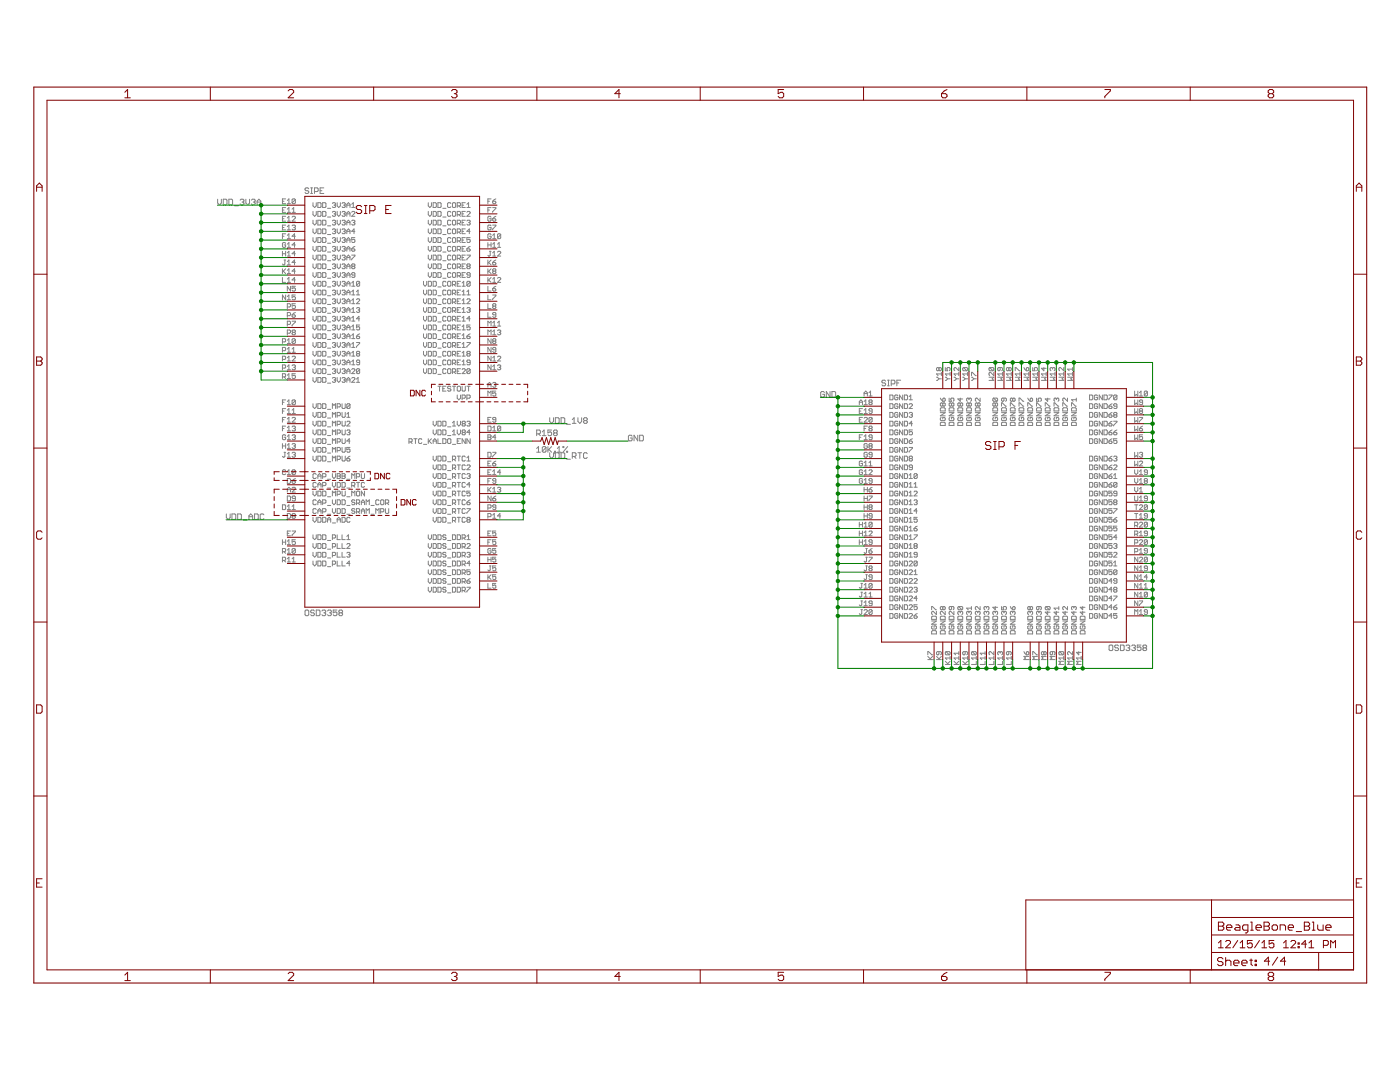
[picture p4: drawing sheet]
<svg xmlns="http://www.w3.org/2000/svg" width="279mm" height="216mm" viewBox="0 0 279 216" stroke-linecap="round" stroke-linejoin="round" font-family="sans-serif">
<g fill="none" stroke="#808080" stroke-width=".2">
<path d="M43.4 39.8v.7l.4 .4 .4-.4v-.7M44.6 39.8h.5l.2 .1v.8l-.2 .2h-.5zM45.7 39.8h.5l.2 .1v.8l-.2 .2h-.5zM47.9 39.9l.2-.1h.4l.2 .1-.2 .4M49.1 39.8v.7l.3 .4 .4-.4v-.7M50.2 39.9l.2-.1h.3l.2 .1-.2 .4M57 39.7h-.6v.9h.6M58.9 39.8l-.1-.1-.5 .1v.7M58.9 39.8v.7l-.1 .1h-.3l-.2-.1M58.9 39.8l-.6 .7M61.6 37.7l-.2-.2h-.3l-.2 .4 .2 .2h.3l.2 .3-.2 .2h-.3l-.2-.2M62 37.5h.4"/>
<path d="M62 38.6h.4M62.2 37.5v1.1M62.8 38.2h.5l.2-.1v-.4l-.2-.2h-.5v1.1M63.9 38.1h.3M64.6 37.5h-.7v1.1h.7M98 39.7h-.6v.9M99 39.7l-.7 .5M46.8 41.1h.8M48.3 40.3h.2M48.5 40.3l.2 .2-.2 .4h-.4l-.2-.2M50.5 40.3h.2M50.7 40.3l.2 .2-.2 .4h-.3l-.2-.2"/>
<path d="M51.3 40.3h.7M51.3 40.9v-.8l.4-.3 .3 .3v.8M56.4 40.2h.3M56.4 41.9h.3M56.4 43.6h.3M56.4 45.4h.3M56.4 47.1h.3M56.4 55.4v.9h.6M56.4 50.1v1M56.4 53.6v1M56.4 50.6h.6M56.5 54.1l.5 .5"/>
<path d="M56.7 51.9h.3M56.9 51.9v.8l-.2 .2-.3-.2M57 41.4h-.6v1h.6M57 43.2h-.6v.9h.6M57 44.9h-.6v1h.6M57 46.7h-.6v.9M57 48.6l-.1-.2-.5 .2v.6l.1 .2h.4l.1-.5h-.3M57 58.9v.9l-.6-.9v.9M57 50.1v1M57 53.6l-.6 .7M57.3 40.6h.7M57.3 44.1h.7"/>
<path d="M57.3 45.9h.7M57.3 47.6h.7M57.3 49.4h.7M57.3 51.1h.7M57.3 52.9h.7M57.3 54.6h.7M57.3 56.3h.7M57.3 59.8h.7M57.3 40l.4-.3v.9M57.3 41.7l.4-.3v1M57.3 43.5l.4-.3v.9M57.3 45.2l.4-.3v1"/>
<path d="M57.3 47l.4-.3v.9M57.3 48.7l.4-.3v1M57.3 50.5l.4-.4v1M57.3 52.2l.4-.3v1M57.3 54l.4-.4v1M57.3 55.7l.4-.3v.9M57.3 59.2l.4-.3v.9M57.3 42.4h.7M58 57.1v1l-.7-1v1M58.3 41.7l.3-.3v1M58.3 43.3l.2-.1h.3l.1 .1v.2l-.6 .6h.6M58.3 45.1l.5-.2 .1 .2-.1 .3"/>
<path d="M58.3 42.4h.6M58.6 45.4h.2M58.8 45.4l.1 .2-.1 .3-.5-.2M58.9 47.1h-.6l.5-.4v.9M58.9 48.9h-.6l.5-.5v1M58.9 52.4h-.6l.5-.5v1M58.9 54.1h-.6l.5-.5v1M58.9 57.1h-.6v.5l.5-.2 .1 .2v.3l-.1 .2h-.3l-.2-.2M58.9 58.9h-.6v.5l.5-.2 .1 .2v.3l-.1 .1-.5-.1M58.9 50.6h-.6l.5-.5v1M58.9 55.9h-.6l.5-.5v.9M62.5 40.4v.7l.3 .3 .3-.3v-.7"/>
<path d="M62.5 42.2v.6l.3 .4 .3-.4v-.6M62.5 43.9v.7l.3 .3 .3-.3v-.7M62.5 45.7v.6l.3 .3 .3-.3v-.6M62.5 47.4v.7l.3 .3 .3-.3v-.7M62.5 49.2v.6l.3 .3 .3-.3v-.6M62.5 50.9v.7l.3 .3 .3-.3v-.7M62.5 52.7v.6l.3 .3 .3-.3v-.6M62.5 54.4v.6l.3 .4 .3-.4v-.6M62.5 56.1v.7l.3 .3 .3-.3v-.7M62.5 57.9v.6l.3 .3 .3-.3v-.6M62.5 59.6v.7l.3 .3 .3-.3v-.7M63.4 40.4h.5l.2 .2v.7l-.2 .1h-.5z"/>
<path d="M63.4 42.2h.5l.2 .2v.6l-.2 .2h-.5zM63.4 43.9h.5l.2 .2v.6l-.2 .2h-.5zM63.4 45.7h.5l.2 .1v.7l-.2 .1h-.5zM63.4 47.4h.5l.2 .2v.6l-.2 .2h-.5zM63.4 49.2h.5l.2 .1v.7l-.2 .1h-.5zM63.4 50.9h.5l.2 .2v.6l-.2 .2h-.5zM63.4 52.7h.5l.2 .1v.6l-.2 .2h-.5zM63.4 54.4h.5l.2 .2v.6l-.2 .2h-.5zM63.4 56.1h.5l.2 .2v.6l-.2 .2h-.5zM63.4 57.9h.5l.2 .1v.7l-.2 .1h-.5zM63.4 59.6h.5l.2 .2v.6l-.2 .2h-.5zM64.4 40.4h.5l.1 .2v.7l-.1 .1h-.5z"/>
<path d="M64.4 42.2h.5l.1 .2v.6l-.1 .2h-.5zM64.4 43.9h.5l.1 .2v.6l-.1 .2h-.5zM64.4 45.7h.5l.1 .1v.7l-.1 .1h-.5zM64.4 47.4h.5l.1 .2v.6l-.1 .2h-.5zM64.4 49.2h.5l.1 .1v.7l-.1 .1h-.5zM64.4 50.9h.5l.1 .2v.6l-.1 .2h-.5zM64.4 52.7h.5l.1 .1v.6l-.1 .2h-.5zM64.4 54.4h.5l.1 .2v.6l-.1 .2h-.5zM64.4 56.1h.5l.1 .2v.6l-.1 .2h-.5zM64.4 57.9h.5l.1 .1v.7l-.1 .1h-.5zM64.4 59.6h.5l.1 .2v.6l-.1 .2h-.5zM65.4 41.6h.6"/>
<path d="M65.4 43.3h.6M65.4 45.1h.6M65.4 46.8h.6M65.4 48.5h.6M65.4 50.3h.6M65.4 52h.6M65.4 53.8h.6M65.4 55.5h.6M65.4 57.3h.6M65.4 59h.6M66.3 40.6l.5-.2 .2 .2-.2 .3M66.3 42.4l.2-.2h.3l.2 .2-.2 .3"/>
<path d="M66.3 44.1l.5-.2 .2 .2-.2 .3M66.3 45.8l.2-.1h.3l.2 .1-.2 .4M66.3 47.6l.2-.2h.3l.2 .2-.2 .3M66.3 49.3l.5-.1 .2 .1-.2 .4M66.3 51.1l.2-.2h.3l.2 .2-.2 .3M66.3 52.8l.5-.1 .2 .1-.2 .3M66.3 54.6l.2-.2h.3l.2 .2-.2 .3M66.3 56.3l.2-.2h.3l.2 .2-.2 .3M66.3 58l.5-.1 .2 .1-.2 .4M66.3 59.8l.2-.2h.3l.2 .2-.2 .3M66.7 40.9h.1M66.7 42.7h.1"/>
<path d="M66.7 44.4h.1M66.7 46.2h.1M66.7 47.9h.1M66.7 49.7h.1M66.7 51.4h.1M66.7 53.1h.1M66.7 54.9h.1M66.7 56.6h.1M66.7 58.4h.1M66.8 40.9l.2 .2-.2 .3-.5-.1M66.8 42.7l.2 .1-.2 .4h-.3l-.2-.2M66.8 44.4l.2 .2-.2 .3h-.3l-.2-.2"/>
<path d="M66.8 46.2l.2 .1-.2 .3-.5-.1M66.8 47.9l.2 .2-.2 .3h-.3l-.2-.2M66.8 49.7l.2 .1-.2 .3-.5-.1M66.8 51.4l.2 .2-.2 .3h-.3l-.2-.2M66.8 53.1l.2 .2-.2 .3h-.3l-.2-.2M66.8 54.9l.2 .1-.2 .4-.5-.2M66.8 56.6l.2 .2-.2 .3h-.3l-.2-.2M66.8 58.4l.2 .1-.2 .3-.5-.1M67.3 45.7v.6l.3 .3 .3-.3v-.6M67.3 40.4v.7l.3 .3 .3-.3v-.7M67.3 42.2v.6l.3 .4 .3-.4v-.6M67.3 43.9v.7l.3 .3 .3-.3v-.7"/>
<path d="M67.3 47.4v.7l.3 .3 .3-.3v-.7M67.3 49.2v.6l.3 .3 .3-.3v-.6M67.3 50.9v.7l.3 .3 .3-.3v-.7M67.3 52.7v.6l.3 .3 .3-.3v-.6M67.3 54.4v.6l.3 .4 .3-.4v-.6M67.3 56.1v.7l.3 .3 .3-.3v-.7M67.3 57.9v.6l.3 .3 .3-.3v-.6M67.3 59.6v.7l.3 .3 .3-.3v-.7M68.3 45.8l.1-.1h.3l.2 .1-.2 .4M68.3 40.6l.4-.2 .2 .2-.2 .3M68.3 42.4l.1-.2h.3l.2 .2-.2 .3M68.3 44.1l.4-.2 .2 .2-.2 .3"/>
<path d="M68.3 47.6l.1-.2h.3l.2 .2-.2 .3M68.3 49.3l.4-.1 .2 .1-.2 .4M68.3 51.1l.1-.2h.3l.2 .2-.2 .3M68.3 52.8l.4-.1 .2 .1-.2 .3M68.3 54.6l.1-.2h.3l.2 .2-.2 .3M68.3 56.3l.1-.2h.3l.2 .2-.2 .3M68.3 58l.4-.1 .2 .1-.2 .4M68.3 59.8l.1-.2h.3l.2 .2-.2 .3M68.6 40.9h.1M68.6 42.7h.1M68.6 44.4h.1M68.6 46.2h.1"/>
<path d="M68.6 47.9h.1M68.6 49.7h.1M68.6 51.4h.1M68.6 53.1h.1M68.6 54.9h.1M68.6 56.6h.1M68.6 58.4h.1M68.7 40.9l.2 .2-.2 .3-.4-.1M68.7 42.7l.2 .1-.2 .4h-.3l-.1-.2M68.7 44.4l.2 .2-.2 .3h-.3l-.1-.2M68.7 46.2l.2 .1-.2 .3-.4-.1M68.7 47.9l.2 .2-.2 .3h-.3l-.1-.2"/>
<path d="M68.7 49.7l.2 .1-.2 .3-.4-.1M68.7 51.4l.2 .2-.2 .3h-.3l-.1-.2M68.7 53.1l.2 .2-.2 .3h-.3l-.1-.2M68.7 54.9l.2 .1-.2 .4-.4-.2M68.7 56.6l.2 .2-.2 .3h-.3l-.1-.2M68.7 58.4l.2 .1-.2 .3-.4-.1M69.2 40.9h.6M69.2 42.7h.6M69.2 44.4h.6M69.2 46.2h.6M69.2 47.9h.6M69.2 49.7h.6"/>
<path d="M69.2 51.4h.6M69.2 53.1h.6M69.2 54.9h.6M69.2 56.6h.6M69.2 58.4h.6M69.2 41.4v-.6l.3-.4 .3 .4v.6M69.2 43.2v-.7l.3-.3 .3 .3v.7M69.2 44.9v-.6l.3-.4 .3 .4v.6M69.2 46.6v-.6l.3-.3 .3 .3v.6M69.2 48.4v-.6l.3-.4 .3 .4v.6M69.2 50.1v-.6l.3-.3 .3 .3v.6M69.2 51.9v-.7l.3-.3 .3 .3v.7"/>
<path d="M69.2 53.6v-.6l.3-.3 .3 .3v.6M69.2 55.4v-.7l.3-.3 .3 .3v.7M69.2 57.1v-.6l.3-.4 .3 .4v.6M69.2 58.8v-.6l.3-.3 .3 .3v.6M70.2 41.4h.6M70.2 42.4l.1-.2h.4l.1 .2-.6 .8h.6M70.2 59.9l.3-.3v1M70.2 44.1l.5-.2 .1 .2-.1 .3M70.2 49.7h.5l.1 .3-.5 .1zM70.2 50.9h.6l-.6 1M70.2 57.1h.6M70.2 58.8h.6"/>
<path d="M70.2 40.8l.3-.4v1M70.2 56.5l.3-.4v1M70.2 58.2l.3-.3v.9M70.3 53.1l-.1 .2 .1 .3h.4l.1-.2-.1-.3M70.3 53.1l-.1-.1 .1-.3 .5 .1-.1 .3M70.3 53.1h.4M70.5 44.4h.2M70.7 44.4l.1 .2-.1 .3h-.4l-.1-.2M70.8 46.2h-.6l.5-.5v.9M70.8 47.4h-.6v.5l.3-.1 .3 .1v.3l-.1 .2h-.4l-.1-.2M70.8 54.9h-.5l-.1-.2 .1-.3h.4l.1 .2v.6l-.1 .2-.5-.2M70.8 49.2l-.6 .5"/>
<path d="M71.1 58.8h.7M71.1 59.8l.2-.2h.3l.2 .2-.7 .8h.7M71.1 58.2l.4-.3v.9M71.8 56.3v.6l-.2 .2h-.3l-.2-.2M71.8 56.3l-.2-.2h-.3l-.2 .2v.6M71.8 56.3l-.7 .6M84.5 56.1v.7l.3 .3 .4-.3v-.7M84.5 57.9v.6l.3 .3 .4-.3v-.6M84.5 59.6v.7l.3 .3 .4-.3v-.7M85.5 40.4v.7l.3 .3 .3-.3v-.7M85.5 42.2v.6l.3 .4 .3-.4v-.6M85.5 43.9v.7l.3 .3 .3-.3v-.7"/>
<path d="M85.5 45.7v.6l.3 .3 .3-.3v-.6M85.5 47.4v.7l.3 .3 .3-.3v-.7M85.5 49.2v.6l.3 .3 .3-.3v-.6M85.5 50.9v.7l.3 .3 .3-.3v-.7M85.5 52.7v.6l.3 .3 .3-.3v-.6M85.5 54.4v.6l.3 .4 .3-.4v-.6M85.5 56.1h.5l.1 .2v.6l-.1 .2h-.5zM85.5 57.9h.5l.1 .1v.7l-.1 .1h-.5zM85.5 59.6h.5l.1 .2v.6l-.1 .2h-.5zM86.4 40.4h.5l.2 .2v.7l-.2 .1h-.5zM86.4 42.2h.5l.2 .2v.6l-.2 .2h-.5zM86.4 43.9h.5l.2 .2v.6l-.2 .2h-.5z"/>
<path d="M86.4 45.7h.5l.2 .1v.7l-.2 .1h-.5zM86.4 47.4h.5l.2 .2v.6l-.2 .2h-.5zM86.4 49.2h.5l.2 .1v.7l-.2 .1h-.5zM86.4 50.9h.5l.2 .2v.6l-.2 .2h-.5zM86.4 52.7h.5l.2 .1v.6l-.2 .2h-.5zM86.4 54.4h.5l.2 .2v.6l-.2 .2h-.5zM86.4 56.1h.5l.2 .2v.6l-.2 .2h-.5zM86.4 57.9h.5l.2 .1v.7l-.2 .1h-.5zM86.4 59.6h.5l.2 .2v.6l-.2 .2h-.5zM87.4 40.4h.5l.1 .2v.7l-.1 .1h-.5zM87.4 42.2h.5l.1 .2v.6l-.1 .2h-.5zM87.4 43.9h.5l.1 .2v.6l-.1 .2h-.5z"/>
<path d="M87.4 45.7h.5l.1 .1v.7l-.1 .1h-.5zM87.4 47.4h.5l.1 .2v.6l-.1 .2h-.5zM87.4 49.2h.5l.1 .1v.7l-.1 .1h-.5zM87.4 50.9h.5l.1 .2v.6l-.1 .2h-.5zM87.4 52.7h.5l.1 .1v.6l-.1 .2h-.5zM87.4 54.4h.5l.1 .2v.6l-.1 .2h-.5zM87.4 57.3h.6M87.4 59h.6M88.4 41.6h.6M88.4 43.3h.6M88.4 45.1h.6M88.4 46.8h.6"/>
<path d="M88.4 48.5h.6M88.4 50.3h.6M88.4 52h.6M88.4 53.8h.6M88.4 55.5h.6M89 56.3l-.2-.2h-.3l-.1 .2v.6l.1 .2h.3l.2-.2M89 58l-.2-.1-.4 .1v.7l.1 .1 .5-.1M89 59.8l-.2-.2h-.3l-.1 .2v.6l.1 .2h.3l.2-.2M89.3 58l.2-.1 .5 .1v.7l-.2 .1-.5-.1zM89.5 56.1h.3l.2 .2v.6l-.2 .2h-.3l-.2-.2v-.6zM89.5 59.6h.3l.2 .2v.6l-.2 .2h-.3l-.2-.2v-.6zM90 40.6l-.2-.2-.5 .2v.7l.2 .1 .5-.1"/>
<path d="M90 42.4l-.2-.2h-.3l-.2 .2v.6l.2 .2h.3l.2-.2M90 44.1l-.2-.2-.5 .2v.6l.2 .2h.3l.2-.2M90 45.8l-.2-.1h-.3l-.2 .1v.7l.2 .1 .5-.1M90 47.6l-.2-.2h-.3l-.2 .2v.6l.2 .2h.3l.2-.2M90 49.3l-.2-.1-.5 .1v.7l.2 .1 .5-.1M90 51.1l-.2-.2h-.3l-.2 .2v.6l.2 .2h.3l.2-.2M90 52.8l-.2-.1-.5 .1v.6l.2 .2h.3l.2-.2M90 54.6l-.2-.2h-.3l-.2 .2v.6l.2 .2 .5-.2M90.3 40.6l.1-.2 .5 .2v.7l-.1 .1-.5-.1zM90.3 56.8h.5l.1-.2v-.3l-.1-.2h-.5v1M90.3 58.5h.5l.1-.1v-.4l-.1-.1h-.5v.9M90.4 42.2h.4l.1 .2v.6l-.1 .2h-.4l-.1-.2v-.6z"/>
<path d="M90.4 43.9l.5 .2v.6l-.1 .2h-.4l-.1-.2v-.6zM90.4 45.7h.4l.1 .1v.7l-.1 .1-.5-.1v-.7zM90.4 47.4h.4l.1 .2v.6l-.1 .2h-.4l-.1-.2v-.6zM90.4 49.2l.5 .1v.7l-.1 .1-.5-.1v-.7zM90.4 50.9h.4l.1 .2v.6l-.1 .2h-.4l-.1-.2v-.6zM90.4 52.7l.5 .1v.6l-.1 .2h-.4l-.1-.2v-.6zM90.4 54.4h.4l.1 .2v.6l-.1 .2-.5-.2v-.6zM90.6 56.8l.3 .3M90.6 58.5l.3 .3M91.2 41.1h.5l.2-.2v-.3l-.2-.2h-.5v1M91.2 42.8h.5l.2-.1v-.3l-.2-.2h-.5v1M91.2 44.6h.5l.2-.2v-.3l-.2-.2h-.5v1"/>
<path d="M91.2 46.3h.5l.2-.1v-.4l-.2-.1h-.5v.9M91.2 48.1h.5l.2-.2v-.3l-.2-.2h-.5v1M91.2 49.8h.5l.2-.1v-.4l-.2-.1h-.5v.9M91.2 51.6h.5l.2-.2v-.3l-.2-.2h-.5v1M91.2 53.3h.5l.2-.2v-.3l-.2-.1h-.5v.9M91.2 55h.5l.2-.1v-.3l-.2-.2h-.5v1M91.2 56.6h.4M91.2 58.4h.4M91.6 41.1l.3 .3M91.6 42.8l.3 .4M91.6 44.6l.3 .3M91.6 46.3l.3 .3"/>
<path d="M91.6 48.1l.3 .3M91.6 49.8l.3 .3M91.6 51.6l.3 .3M91.6 53.3l.3 .3M91.6 55l.3 .4M91.9 56.1h-.7v1h.7M91.9 57.9h-.7v.9h.7M91.9 59.6h-.7v1h.7M92.2 40.9h.3M92.2 42.7h.3M92.2 44.4h.3M92.2 46.2h.3"/>
<path d="M92.2 47.9h.3M92.2 49.7h.3M92.2 51.4h.3M92.2 58.2l.3-.3v.9M92.2 53.1h.3M92.2 54.9h.3M92.2 57.1h.7M92.2 56.5l.3-.4v1M92.2 59.9l.3-.3v1M92.2 58.8h.7M92.9 40.4h-.7v1h.7M92.9 42.2h-.7v1h.7"/>
<path d="M92.9 43.9h-.7v1h.7M92.9 45.7h-.7v.9h.7M92.9 47.4h-.7v1h.7M92.9 49.2h-.7v.9h.7M92.9 50.9h-.7v1h.7M92.9 52.7h-.7v.9h.7M92.9 54.4h-.7v1h.7M93.2 41.4h.6M93.2 40.8l.3-.4v1M93.2 58.2l.3-.3v.9M93.2 42.4l.1-.2h.4l.1 .2-.6 .8h.6M93.2 44.1l.5-.2 .1 .2-.1 .3"/>
<path d="M93.2 49.7h.5l.1 .3-.5 .1-.1-.1zM93.2 50.9h.6l-.6 1M93.2 59.8l.1-.2h.4l.1 .2-.6 .8h.6M93.2 58.8h.6M93.3 53.1l-.1-.1 .1-.3 .5 .1-.1 .3M93.3 53.1l-.1 .2 .1 .3h.4l.1-.2-.1-.3M93.3 53.1h.4M93.5 44.4h.2M93.7 44.4l.1 .2-.1 .3h-.4l-.1-.2M93.8 47.4h-.6v.5l.5-.1 .1 .1v.3l-.1 .2h-.4l-.1-.2M93.8 54.9h-.5l-.1-.2 .1-.3h.4l.1 .2v.6l-.1 .2-.5-.2M93.8 56.3v.6l-.1 .2h-.4l-.1-.2"/>
<path d="M93.8 46.2h-.6l.5-.5v.9M93.8 56.3l-.1-.2h-.4l-.1 .2v.6M93.8 49.2l-.6 .5M93.8 56.3l-.6 .6M97.4 48.4v1M97.4 51.9v1M97.4 53.6v1M97.4 55.4v.9M97.4 57.1v1h.6M97.4 58.9v.9h.6M97.4 40.2h.3M97.4 41.9h.3"/>
<path d="M97.4 48.9h.6M97.5 54.1l.5 .5M97.5 52.4l.5 .5M97.5 55.9l.5 .4M97.7 50.1h.3M97.8 50.1v.8l-.1 .2-.3-.2M98 41.4h-.6v1M98 43.3l-.2-.1h-.3l-.1 .1v.7l.1 .1h.3l.2-.1v-.4h-.3M98 45.1l-.2-.2-.4 .2v.6l.1 .2 .5-.2v-.3h-.3M98 46.8l-.2-.1h-.3l-.1 .1v.7l.1 .1h.3l.2-.1v-.4h-.3M98 48.4v1M98 51.9l-.6 .6"/>
<path d="M98 53.6l-.6 .7M98 55.4l-.6 .6M98.3 41.4h.7l-.7 1M98.3 40.2h.5l.2 .3-.2 .1h-.3l-.2-.1zM98.3 43.6h.5l.2 .4-.2 .1h-.3l-.2-.1zM98.3 44.9h.7l-.7 1M98.3 52.4h.5l.2 .3-.2 .2h-.3l-.2-.2zM98.3 57.6h.5l.2 .3-.2 .2h-.3l-.2-.2zM98.3 58.9h.7l-.7 .9M98.3 47.6h.7M98.3 47l.3-.3v.9M98.3 48.7l.3-.3v1"/>
<path d="M98.3 50.5l.3-.4v1M98.3 55.7l.3-.3v.9M98.3 49.4h.7M98.3 51.1h.7M98.3 56.3h.7M98.5 54.1l-.2-.1 .2-.4 .5 .2-.2 .3M98.5 54.1l-.2 .2 .2 .3 .5-.2-.2-.3M98.5 54.1h.3M99 43.2l-.7 .4M99 51.9l-.7 .5M99 57.1l-.7 .5M99.3 50.3l.1-.2h.4l.1 .2-.6 .8h.6"/>
<path d="M99.3 55.5l.1-.1h.4l.1 .1-.6 .8h.6M99.3 49.4h.6M99.3 48.7l.3-.3v1M99.9 46.8l-.1-.1h-.4l-.1 .1v.7M99.9 46.8v.7l-.1 .1h-.4l-.1-.1M99.9 46.8l-.6 .7M56.4 70h.5l.1-.2-.1-.5h-.5v1M56.4 68.2h.5l.1-.1-.1-.5h-.5v.9M56.4 73.4h.5l.1-.1-.1-.5h-.5v1M56.4 71.7h.5l.1-.5-.1-.1h-.5v.9M56.4 75.2h.5l.1-.5-.1-.1h-.5v.9M56.7 75.2l.3 .3"/>
<path d="M57 79.8h-.6v1M57.3 61.3h.5l.2-.2v-.3l-.2-.2h-.5v1M57.3 63h.5l.2-.2v-.3l-.2-.1h-.5v.9M57.3 66.5h.5l.2-.2v-.3l-.2-.2h-.5v1M57.3 68.5h.7M57.3 70.3h.7M57.3 72h.7M57.3 73.8h.7M57.3 67.9l.4-.3v.9M57.3 69.7l.4-.4v1M57.3 71.4l.4-.3v.9M57.3 73.1l.4-.3v1"/>
<path d="M57.3 74.9l.4-.3v.9M57.3 64.7h.5l.2-.1v-.3l-.2-.2h-.5v1M57.3 75.5h.7M58.3 62.8h.5l.1 .4-.4 .1-.2-.1zM58.3 70.3h.6M58.3 73l.2-.2h.3l.1 .2-.1 .3M58.3 71.2l.2-.1 .4 .1v.2l-.6 .6h.6M58.3 69.7l.3-.4v1M58.3 64.1h.6l-.6 1M58.5 66.3l-.2 .2 .2 .3h.3l.1-.2-.1-.3M58.5 66.3l-.2-.1 .2-.4 .4 .2-.1 .3M58.5 66.3h.3"/>
<path d="M58.6 73.3h.2M58.8 73.3l.1 .1-.1 .4h-.3l-.2-.2M58.9 79.9l-.1-.1-.5 .1v.7M58.9 60.6h-.6v.5l.5-.2 .1 .2v.3l-.1 .2h-.3l-.2-.2M58.9 67.8l-.1-.2h-.3l-.2 .2v.6M58.9 67.8v.6l-.1 .1-.5-.1M58.9 74.6h-.6v.4l.5-.1 .1 .1v.4l-.1 .1h-.3l-.2-.1M58.9 79.9v.7l-.1 .2-.5-.2M58.9 79.9l-.6 .7M58.9 62.4l-.6 .4M58.9 67.8l-.6 .6M62.5 61.4v.6l.3 .3 .3-.3v-.6"/>
<path d="M62.5 63.1v.7l.3 .3 .3-.3v-.7M62.5 64.9v.6l.3 .3 .3-.3v-.6M62.5 66.6v.6l.3 .4 .3-.4v-.6M62.5 68.3v.7l.3 .3 .3-.3v-.7M62.5 70.1v.6l.3 .4 .3-.4v-.6M62.5 71.8v.7l.3 .3 .3-.3v-.7M62.5 73.6v.6l.3 .3 .3-.3v-.6M62.5 75.3v.7l.3 .3 .3-.3v-.7M63.4 61.4h.5l.2 .1v.7l-.2 .1h-.5zM63.4 63.1h.5l.2 .2v.6l-.2 .2h-.5zM63.4 64.9h.5l.2 .1v.7l-.2 .1h-.5zM63.4 66.6h.5l.2 .2v.6l-.2 .2h-.5z"/>
<path d="M63.4 68.3h.5l.2 .2v.7l-.2 .1h-.5zM63.4 70.1h.5l.2 .2v.6l-.2 .2h-.5zM63.4 71.8h.5l.2 .2v.6l-.2 .2h-.5zM63.4 73.6h.5l.2 .1v.7l-.2 .1h-.5zM63.4 75.3h.5l.2 .2v.6l-.2 .2h-.5zM64.4 61.4h.5l.1 .1v.7l-.1 .1h-.5zM64.4 64.9h.5l.1 .1v.7l-.1 .1h-.5zM64.4 68.3h.5l.1 .2v.7l-.1 .1h-.5zM64.4 70.1h.5l.1 .2v.6l-.1 .2h-.5zM64.4 73.6h.5l.1 .1v.7l-.1 .1h-.5zM64.4 63.1h.5l.1 .2v.6l-.1 .2h-.5zM64.4 66.6h.5l.1 .2v.6l-.1 .2h-.5z"/>
<path d="M64.4 71.8h.5l.1 .2v.6l-.1 .2h-.5zM64.4 75.3h.5l.1 .2v.6l-.1 .2h-.5zM65.4 60.7h.6M65.4 62.5h.6M65.4 64.2h.6M65.4 66h.6M65.4 67.7h.6M65.4 69.5h.6M65.4 71.2h.6M65.4 73h.6M65.4 74.7h.6M65.4 76.5h.6"/>
<path d="M66.3 66.8l.5-.2 .2 .2-.2 .3M66.3 72l.2-.2h.3l.2 .2-.2 .3M66.3 61.5l.5-.1 .2 .1-.2 .3M66.3 63.3l.2-.2h.3l.2 .2-.2 .3M66.3 65l.2-.1h.3l.2 .1-.2 .3M66.3 68.5l.2-.2h.3l.2 .2-.2 .3M66.3 70.3l.5-.2 .2 .2-.2 .3M66.3 73.7l.2-.1h.3l.2 .1-.2 .4M66.3 75.5l.5-.2 .2 .2-.2 .3M66.7 60.1h.1M66.7 61.8h.1M66.7 63.6h.1"/>
<path d="M66.7 65.3h.1M66.7 67.1h.1M66.7 68.8h.1M66.7 70.6h.1M66.7 72.3h.1M66.7 74.1h.1M66.7 75.8h.1M66.8 75.8l.2 .2-.2 .3-.5-.2M66.8 60.1l.2 .2-.2 .3h-.3l-.2-.2M66.8 61.8l.2 .2-.2 .3h-.3l-.2-.1M66.8 63.6l.2 .2-.2 .3-.5-.2M66.8 65.3l.2 .2-.2 .3h-.3l-.2-.1"/>
<path d="M66.8 67.1l.2 .1-.2 .4-.5-.2M66.8 68.8l.2 .2-.2 .3h-.3l-.2-.1M66.8 70.6l.2 .1-.2 .4h-.3l-.2-.2M66.8 72.3l.2 .2-.2 .3-.5-.2M66.8 74.1l.2 .1-.2 .3h-.3l-.2-.1M67.3 63.1v.7l.3 .3 .3-.3v-.7M67.3 66.6v.6l.3 .4 .3-.4v-.6M67.3 71.8v.7l.3 .3 .3-.3v-.7M67.3 75.3v.7l.3 .3 .3-.3v-.7M67.3 61.4v.6l.3 .3 .3-.3v-.6M67.3 64.9v.6l.3 .3 .3-.3v-.6M67.3 68.3v.7l.3 .3 .3-.3v-.7"/>
<path d="M67.3 70.1v.6l.3 .4 .3-.4v-.6M67.3 73.6v.6l.3 .3 .3-.3v-.6M68.3 70.3l.4-.2 .2 .2-.2 .3M68.3 61.5l.4-.1 .2 .1-.2 .3M68.3 63.3l.1-.2h.3l.2 .2-.2 .3M68.3 65l.1-.1h.3l.2 .1-.2 .3M68.3 66.8l.4-.2 .2 .2-.2 .3M68.3 68.5l.1-.2h.3l.2 .2-.2 .3M68.3 72l.1-.2h.3l.2 .2-.2 .3M68.3 73.7l.1-.1h.3l.2 .1-.2 .4M68.3 75.5l.4-.2 .2 .2-.2 .3M68.6 60.1h.1"/>
<path d="M68.6 61.8h.1M68.6 63.6h.1M68.6 65.3h.1M68.6 67.1h.1M68.6 68.8h.1M68.6 70.6h.1M68.6 72.3h.1M68.6 74.1h.1M68.6 75.8h.1M68.7 65.3l.2 .2-.2 .3h-.3l-.1-.1M68.7 68.8l.2 .2-.2 .3h-.3l-.1-.1M68.7 74.1l.2 .1-.2 .3h-.3l-.1-.1"/>
<path d="M68.7 60.1l.2 .2-.2 .3h-.3l-.1-.2M68.7 61.8l.2 .2-.2 .3h-.3l-.1-.1M68.7 63.6l.2 .2-.2 .3-.4-.2M68.7 67.1l.2 .1-.2 .4-.4-.2M68.7 70.6l.2 .1-.2 .4h-.3l-.1-.2M68.7 72.3l.2 .2-.2 .3-.4-.2M68.7 75.8l.2 .2-.2 .3-.4-.2M69.2 62.3v-.6l.3-.3 .3 .3v.6M69.2 71.1v-.7l.3-.3 .3 .3v.7M69.2 60.1h.6M69.2 61.8h.6M69.2 63.6h.6"/>
<path d="M69.2 65.3h.6M69.2 67.1h.6M69.2 68.8h.6M69.2 70.6h.6M69.2 72.3h.6M69.2 74.1h.6M69.2 60.6v-.7l.3-.3 .3 .3v.7M69.2 64.1v-.7l.3-.3 .3 .3v.7M69.2 65.8v-.6l.3-.3 .3 .3v.6M69.2 67.6v-.7l.3-.3 .3 .3v.7M69.2 69.3v-.6l.3-.4 .3 .4v.6M69.2 72.8v-.6l.3-.4 .3 .4v.6"/>
<path d="M69.2 74.5v-.6l.3-.3 .3 .3v.6M69.2 76.3v-.7l.3-.3 .3 .3v.7M69.2 75.8h.6M70.2 75.5l.1-.2 .5 .2v.1l-.6 .7h.6M70.2 60.6h.6M70.2 62.3h.6M70.2 64.1h.6M70.2 65.8h.6M70.2 67.6h.6M70.2 69.3h.6M70.2 71.1h.6M70.2 72.8h.6"/>
<path d="M70.2 73.7l.1-.1h.4l.1 .1v.2l-.6 .6h.6M70.2 68.7l.3-.4v1M70.2 61.7l.3-.3v.9M70.2 63.4l.3-.3v1M70.2 65.2l.3-.3v.9M70.2 66.9l.3-.3v1M70.2 70.4l.3-.3v1M70.2 72.2l.3-.4v1M71.1 75.6l.4-.3v1M71.1 61.5l.5-.1 .2 .1-.2 .3M71.1 67.1h.5l.2 .3-.5 .2-.2-.2zM71.1 68.3h.7l-.7 1"/>
<path d="M71.1 76.3h.7M71.3 70.6l-.2 .1 .2 .4h.3l.2-.2-.2-.3M71.3 70.6l-.2-.2 .2-.3 .5 .2-.2 .3M71.3 70.6h.3M71.5 61.8h.1M71.6 61.8l.2 .2-.2 .3h-.3l-.2-.1M71.8 73.7l-.7 .7M71.8 63.6h-.7l.5-.5v1M71.8 64.9h-.7v.4l.5-.1 .2 .5-.2 .1h-.3l-.2-.1M71.8 72.3h-.5l-.2-.1 .2-.4h.3l.2 .2v.6l-.2 .2-.5-.2M71.8 73.7v.7l-.2 .1h-.3l-.2-.1M71.8 73.7l-.2-.1h-.3l-.2 .1v.7"/>
<path d="M71.8 66.6l-.7 .5M84.5 61.4v.6l.3 .3 .4-.3v-.6M84.5 63.1v.7l.3 .3 .4-.3v-.7M84.5 64.9v.6l.3 .3 .4-.3v-.6M84.5 66.6v.6l.3 .4 .4-.4v-.6M84.5 68.3v.7l.3 .3 .4-.3v-.7M84.5 70.1v.6l.3 .4 .4-.4v-.6M84.5 71.8v.7l.3 .3 .4-.3v-.7M84.5 73.6v.6l.3 .3 .4-.3v-.6M85.5 61.4h.5l.1 .1v.7l-.1 .1h-.5zM85.5 63.1h.5l.1 .2v.6l-.1 .2h-.5zM85.5 64.9h.5l.1 .1v.7l-.1 .1h-.5z"/>
<path d="M85.5 66.6h.5l.1 .2v.6l-.1 .2h-.5zM85.5 68.3h.5l.1 .2v.7l-.1 .1h-.5zM85.5 70.1h.5l.1 .2v.6l-.1 .2h-.5zM85.5 71.8h.5l.1 .2v.6l-.1 .2h-.5zM85.5 73.6h.5l.1 .1v.7l-.1 .1h-.5zM86.4 61.4h.5l.2 .1v.7l-.2 .1h-.5zM86.4 63.1h.5l.2 .2v.6l-.2 .2h-.5zM86.4 64.9h.5l.2 .1v.7l-.2 .1h-.5zM86.4 66.6h.5l.2 .2v.6l-.2 .2h-.5zM86.4 68.3h.5l.2 .2v.7l-.2 .1h-.5zM86.4 70.1h.5l.2 .2v.6l-.2 .2h-.5zM86.4 71.8h.5l.2 .2v.6l-.2 .2h-.5z"/>
<path d="M86.4 73.6h.5l.2 .1v.7l-.2 .1h-.5zM87.4 60.7h.6M87.4 62.5h.6M87.4 64.2h.6M87.4 66h.6M87.4 67.7h.6M87.4 69.5h.6M87.4 71.2h.6M87.4 73h.6M87.4 74.7h.6M87.4 77.1h.6M87.7 77.1v.9"/>
<path d="M88.4 77.6h.3M89 65l-.2-.1h-.3l-.1 .1v.7l.1 .1h.3l.2-.1M89 61.5l-.2-.1-.4 .1v.7l.1 .1h.3l.2-.1M89 63.3l-.2-.2h-.3l-.1 .2v.6l.1 .2 .5-.2M89 66.8l-.2-.2-.4 .2v.6l.1 .2 .5-.2M89 68.5l-.2-.2h-.3l-.1 .2v.7l.1 .1h.3l.2-.1M89 70.3l-.2-.2-.4 .2v.6l.1 .2h.3l.2-.2M89 72l-.2-.2h-.3l-.1 .2v.6l.1 .2 .5-.2M89 73.7l-.2-.1h-.3l-.1 .1v.7l.1 .1h.3l.2-.1M89 77.1h-.6v.9h.6M89.3 61.5l.2-.1 .5 .1v.7l-.2 .1h-.3l-.2-.1zM89.3 66.8l.2-.2 .5 .2v.6l-.2 .2-.5-.2z"/>
<path d="M89.3 70.3l.2-.2 .5 .2v.6l-.2 .2h-.3l-.2-.2zM89.5 63.1h.3l.2 .2v.6l-.2 .2-.5-.2v-.6zM89.5 64.9h.3l.2 .1v.7l-.2 .1h-.3l-.2-.1v-.7zM89.5 68.3h.3l.2 .2v.7l-.2 .1h-.3l-.2-.1v-.7zM89.5 71.8h.3l.2 .2v.6l-.2 .2-.5-.2v-.6zM89.5 73.6h.3l.2 .1v.7l-.2 .1h-.3l-.2-.1v-.7zM90 77.2l-.2-.1h-.3l-.2 .1 .2 .4 .5 .1-.2 .3h-.3l-.2-.1M90.3 65.5h.5l.1-.2v-.3l-.1-.1h-.5v.9M90.3 60.3h.5l.1-.2v-.3l-.1-.2h-.5v1M90.3 62h.5l.1-.2v-.3l-.1-.1h-.5v.9M90.3 63.8h.5l.1-.2v-.3l-.1-.2h-.5v1M90.3 67.2h.5l.1-.1v-.3l-.1-.2h-.5v1"/>
<path d="M90.3 69h.5l.1-.2v-.3l-.1-.2h-.5v1M90.3 70.7h.5l.1-.1v-.3l-.1-.2h-.5v1M90.3 72.5h.5l.1-.2v-.3l-.1-.2h-.5v1M90.3 74.2h.5l.1-.1v-.4l-.1-.1h-.5v.9M90.3 77.1h.6M90.6 72.5l.3 .3M90.6 60.3l.3 .3M90.6 62l.3 .3M90.6 63.8l.3 .3M90.6 65.5l.3 .3M90.6 67.2l.3 .4M90.6 69l.3 .3"/>
<path d="M90.6 70.7l.3 .4M90.6 74.2l.3 .3M90.6 77.1v.9M91.2 78.8v.7l.4 .3 .3-.3v-.7M91.2 60.1h.4M91.2 61.8h.4M91.2 63.6h.4M91.2 65.3h.4M91.2 67.1h.4M91.2 68.8h.4M91.2 70.6h.4M91.2 72.3h.4"/>
<path d="M91.2 74.1h.4M91.4 77.1h.3l.2 .1v.7l-.2 .1h-.3l-.2-.1v-.7zM91.9 61.4h-.7v.9h.7M91.9 63.1h-.7v1h.7M91.9 64.9h-.7v.9h.7M91.9 66.6h-.7v1h.7M91.9 68.3h-.7v1h.7M91.9 70.1h-.7v1h.7M91.9 71.8h-.7v1h.7M91.9 73.6h-.7v.9h.7M92.2 77.1v.8l.2 .1h.3l.2-.1v-.8M92.2 79.5h.5l.2-.5-.2-.2h-.5v1"/>
<path d="M92.2 61.7l.3-.3v.9M92.2 63.4l.3-.3v1M92.2 65.2l.3-.3v.9M92.2 66.9l.3-.3v1M92.2 68.7l.3-.4v1M92.2 70.4l.3-.3v1M92.2 72.2l.3-.4v1M92.2 60.6h.7M92.2 62.3h.7M92.2 64.1h.7M92.2 65.8h.7M92.2 67.6h.7"/>
<path d="M92.2 69.3h.7M92.2 71.1h.7M92.2 72.8h.7M92.2 73.7l.2-.1h.3l.2 .1v.2l-.7 .6h.7M93.2 61.5l.5-.1 .1 .1-.1 .3M93.2 67.1h.5l.1 .3-.5 .2-.1-.2zM93.2 68.3h.6l-.6 1M93.2 79.5h.5l.1-.2v-.3l-.1-.2h-.5v1M93.2 77.1h.6M93.3 70.6l-.1 .1 .1 .4h.4l.1-.2-.1-.3M93.3 70.6l-.1-.2 .1-.3 .5 .2-.1 .3M93.3 70.6h.4"/>
<path d="M93.5 77.1v.9M93.5 61.8h.2M93.7 61.8l.1 .2-.1 .3h-.4l-.1-.1M93.8 64.9h-.6v.4l.3-.1 .3 .1v.4l-.1 .1h-.4l-.1-.1M93.8 72.3h-.5l-.1-.1 .1-.4h.4l.1 .2v.6l-.1 .2-.5-.2M93.8 73.7v.7l-.1 .1h-.4l-.1-.1M93.8 63.6h-.6l.5-.5v1M93.8 73.7l-.1-.1h-.4l-.1 .1v.7M93.8 66.6l-.6 .5M93.8 73.7l-.6 .7M97.4 60.6v1h.6M97.4 62.4v.9h.6"/>
<path d="M97.4 65.1v-1l.3 .3 .3-.3v1M97.4 66.8v-1l.3 .4 .3-.4v1M97.4 77.3v-.7l.3-.3 .3 .3v.7M97.4 79v-1l.3 .4 .3-.4v1M97.4 76.8h.6M98 67.6v.9l-.6-.9v.9M98 69.3v1l-.6-1v1M98 71.1v.9l-.6-.9v.9M98 72.8v1l-.6-1v1M98.3 76.5l.2-.2h.3l.2 .2-.2 .3M98.3 64.4l.3-.3v1M98.3 66.2l.3-.4v1"/>
<path d="M98.3 71.4l.3-.3v.9M98.3 73.1l.3-.3v1M98.3 65.1h.7M98.3 66.8h.7M98.3 72h.7M98.3 73.8h.7M98.5 61.1l-.2-.2 .2-.3h.3l.2 .2-.2 .3M98.5 61.1l-.2 .2 .2 .3h.3l.2-.2-.2-.3M98.5 68.1l-.2-.2 .2-.3h.3l.2 .2-.2 .3M98.5 68.1l-.2 .1 .2 .3 .5-.1-.2-.3M98.5 61.1h.3M98.5 68.1h.3"/>
<path d="M98.6 76.8h.2M98.8 76.8l.2 .1-.2 .4-.5-.2M99 62.8h-.5l-.2-.1 .2-.3 .5 .1v.7l-.2 .1-.5-.1M99 69.8h-.5l-.2-.1 .2-.4h.3l.2 .2v.6l-.2 .2h-.3l-.2-.2M99 78h-.7v.5l.5-.1 .2 .4-.2 .2h-.3l-.2-.2M99.3 66l.5-.2 .1 .2-.1 .3M99.3 71.2l.1-.1 .5 .1v.2l-.6 .6h.6M99.3 73l.1-.2h.4l.1 .2-.1 .3M99.3 64.4l.3-.3v1M99.3 65.1h.6M99.6 66.3h.2M99.6 73.3h.2"/>
<path d="M99.8 66.3l.1 .2-.1 .3h-.4l-.1-.2M99.8 73.3l.1 .1-.1 .4h-.4l-.1-.2M164.5 78.3l-.2-.2h-.3l-.2 .2v.8l.2 .1h.3l.2-.1v-.4h-.3M165.7 78.1v1.1l-.8-1.1v1.1M166 78.1h.6l.2 .2v.8l-.2 .1h-.6zM172.4 79v-.6l.4-.4 .3 .4v.6M172.4 78.5h.7M173.4 79h.7M173.4 78.4l.3-.4v1M176.7 76.1l-.1-.2h-.4l-.2 .2 .2 .3h.4l.1 .2-.1 .4h-.4l-.2-.2M177.1 75.9h.4M177.1 77h.4"/>
<path d="M177.3 75.9v1.1M177.6 78.8h.5l.1 .2v.6l-.1 .2h-.5zM177.9 76.6h.5l.2-.2v-.3l-.2-.2h-.5v1.1M179 76.4h.4M179.2 79l-.2-.2-.4 .2v.6l.1 .2h.3l.2-.2v-.3h-.3M179.7 75.9h-.7v1.1M180.1 78.8v1l-.6-1v1M180.5 78.8h.5l.1 .2v.6l-.1 .2h-.5zM181.4 79.8h.7M181.4 79.1l.4-.3v1M186.9 75.3l.5 .3M187.4 73.5l-.2-.2-.3 .2v.3l.2 .2 .3-.2"/>
<path d="M187.4 73.5l.1-.2 .4 .2v.3l-.2 .2-.3-.2M187.4 73.5v.3M187.4 75.6l-.5 .3M187.4 75.6h.5M187.7 79.4l.5 .7M187.9 74.6h-1l.3 .4M187.9 74.3v.7M188.2 79.6l.3-.2 .1 .2v.3l-.4 .2zM188.7 73.3v.7h.4l-.1-.3 .1-.4 .5 .2v.3l-.2 .2M188.7 75.3l.4 .3M189.1 75.6l-.4 .3M189.1 75.6h.5"/>
<path d="M189.4 79.4v.7h.5l-.2-.5 .2-.2h.3l.2 .2-.2 .5M189.6 74.6h-.9l.3 .4M189.6 74.3v.7M190.4 75.3l.5 .3M190.9 75.6l-.5 .3M190.9 75.6h.4M191.3 74.6h-.9l.3 .4M191.3 73.3v.7l-.6-.7-.3 .2v.3l.2 .2M191.3 74.3v.7M191.6 79.4v.7l-.4-.5h.9M192.1 75.3l.5 .3M192.3 73.3l-.2 .2v.3l.2 .2h.6"/>
<path d="M192.3 73.3h.6l.2 .2v.3l-.2 .2M192.3 73.3l.6 .7M192.6 75.6l-.5 .3M192.6 75.6h.5M193.1 74.6h-1l.4 .4M193.1 74.3v.7M193.4 79.6l.1-.2 .4 .2v.3l-.2 .2M193.4 79.6l-.2-.2-.3 .2 .2 .5M193.4 79.6v.2M193.9 75v-.7l.9 .7M193.9 75.3l.5 .3M194.4 75.6l-.5 .3"/>
<path d="M194.4 75.6h.4M195.6 79.4v.7l-.6-.7-.4 .2v.3l.2 .2M197.4 75.3h.9l-.3 .3 .3 .3h-.9M197.5 73.3h.7l.1 .2v.3l-.1 .2M197.5 73.3l-.1 .2 .1 .5h.7M197.5 73.3l.7 .7M198.3 79.4h.6l.2 .2-.2 .5M198.3 79.4l-.2 .2 .2 .5h.6M198.3 79.4l.6 .7M198.3 74.3v.7l-.6-.7-.3 .2 .1 .5M199.1 75.3h1l-.4 .3 .4 .3h-1M199.6 73.3v.5l-.2 .2-.3-.2v-.3l.2-.2h.6l.2 .2-.2 .5"/>
<path d="M200.1 74.6h-1l.3 .4M200.1 74.3v.7M200.4 79.4v.5l-.2 .2-.3-.2v-.3l.1-.2h.7l.2 .2v.3l-.2 .2M200.9 75.3h.9l-.3 .3 .3 .3h-.9M201.3 73.5l-.1-.2-.3 .2v.3l.1 .2 .3-.2M201.3 73.5l.2-.2 .3 .2v.3l-.1 .2-.4-.2M201.3 73.5v.3M201.8 74.6h-.9l.3 .4M201.8 74.3v.7M202.1 79.6l.2-.2 .3 .2v.3l-.2 .2-.3-.2M202.1 79.6l-.1-.2-.4 .2 .2 .5 .3-.2M202.1 79.6v.3"/>
<path d="M202.6 75.3h1l-.4 .3 .4 .3h-1M202.6 74v-.7l1 .7M203.6 74.6h-1l.3 .4M203.6 74.3v.7M204.3 75.3h1l-.3 .3 .3 .3h-1M204.3 73.3l.5 .7M204.8 73.5l.3-.2 .2 .2v.3l-.2 .2h-.3zM205.1 79.4l.5 .7M205.3 74.6h-1l.4 .4M205.3 74.3v.7M205.6 79.6l.3-.2 .2 .2v.3l-.5 .2zM206.1 73.3v.7h.5l-.2-.3 .2-.4 .5 .2v.3l-.2 .2"/>
<path d="M206.1 75.3h1l-.4 .3 .4 .3h-1M206.9 79.4v.7h.4l-.1-.5 .1-.2h.4l.1 .2-.1 .5M207.1 74.6h-1l.3 .4M207.1 74.3v.7M207.8 75.3h1l-.3 .3 .3 .3h-1M208.3 73.3v.7l-.5-.5h1M208.8 74.6h-1l.4 .4M208.8 74.3v.7M209.1 79.4v.7l-.5-.5h1M209.6 75.3h.9l-.3 .3 .3 .3h-.9M210.1 73.5l-.2-.2-.3 .2v.3l.1 .2M210.1 73.5l.1-.2 .3 .2v.3l-.1 .2"/>
<path d="M210.1 73.5v.2M210.5 74.6h-.9l.3 .4M210.5 74.3v.7M210.8 79.6l.2-.2 .3 .2-.1 .5M210.8 79.6l-.1-.2-.3 .2 .1 .5M210.8 79.6v.2M211.3 75.3h1l-.3 .3 .3 .3h-1M212.3 74.6h-1l.3 .4M212.3 73.3v.7l-.7-.7h-.1l-.2 .2 .2 .5M212.3 74.3v.7M213 79.4v.7l-.6-.7-.3 .2v.3l.2 .2M213.1 75.3h.9l-.3 .3 .3 .3h-.9"/>
<path d="M214 74.6h-.9l.3 .4M214 73.3v.7M214 74.3v.7M214 73.7h-.9l.3 .3M214.8 79.8h-1l.4 .3M214.8 79.4v.7M217.4 78.8h.5l.2 .2v.6l-.2 .2h-.5zM219 79l-.1-.2-.5 .2v.6l.2 .2h.3l.1-.5h-.3M220 78.8v1l-.6-1v1M220.3 78.8h.5l.2 .2v.6l-.2 .2h-.5zM221.3 78.8h.6l-.6 1M222.9 79v.6l-.2 .2h-.3l-.2-.2"/>
<path d="M222.9 79l-.2-.2-.5 .2v.6M222.9 79l-.7 .6M226.4 78v1l.4-.3 .3 .3v-1M226.4 79.8v1l.4-.4 .3 .4v-1M227.4 78.4l.3-.4v1M227.4 79h.6M229 78.2l-.2-.2h-.3l-.1 .2v.6M229 78.2v.6l-.2 .2h-.3l-.1-.2M229 78.2l-.6 .6M56.4 88.5v1M56.4 82h.3M56.4 83.8h.3"/>
<path d="M56.4 85.5h.3M56.4 89h.6M56.4 80.3h.3M56.7 90.3h.3M56.9 90.3v.8l-.2 .1-.3-.1M57 86.9l-.1-.1h-.4l-.1 .1v.7l.1 .1h.4l.1-.5h-.3M57 83.3h-.6v.9M57 81.5h-.6v1M57 85h-.6v1M57 93.9l-.1-.2h-.4l-.1 .2v.7l.1 .1 .5-.1M57 88.5v1M57.3 85.3l.4-.3v1"/>
<path d="M57.3 81.9l.4-.4v1M57.3 80.1l.4-.3v1M57.3 83.6l.4-.3v.9M57.3 87.1l.4-.3v.9M57.3 88.8l.4-.3v1M57.3 90.6l.4-.3v.9M57.3 94.1l.4-.4v1M57.3 82.5h.7M57.3 95.5h.5l.2 .2v.6l-.2 .2h-.5zM57.3 84.2h.7M57.3 86h.7M57.3 87.7h.7"/>
<path d="M57.3 89.5h.7M57.3 80.8h.7M57.3 98.2v-.6l.4-.4 .3 .4v.6M57.3 99h.5l.2 .1v.7l-.2 .1h-.5zM57.3 94.7h.7M57.3 97.7h.7M57.3 91.2h.7M58.3 90.4l.2-.1h.3l.1 .1-.1 .3M58.3 86.9l.2-.1h.3l.1 .1-.1 .3M58.3 83.4l.2-.1 .4 .1v.2l-.6 .6h.6M58.3 82.5h.6M58.3 81.9l.3-.4v1"/>
<path d="M58.3 85.2l.2-.2h.3l.1 .2-.1 .3M58.3 88.7l.5-.2 .1 .2-.1 .3M58.3 96h.5l.1 .3-.1 .2h-.3l-.2-.2zM58.3 97.4l.2-.2 .4 .2v.2l-.6 .6h.6M58.6 85.5h.2M58.6 87.2h.2M58.6 89h.2M58.6 90.7h.2M58.8 87.2l.1 .2-.1 .3h-.3l-.2-.1M58.8 90.7l.1 .2-.1 .3h-.3l-.2-.1M58.8 85.5l.1 .2-.1 .3-.5-.2M58.8 89l.1 .2-.1 .3-.5-.2"/>
<path d="M58.9 93.9l-.1-.2h-.3l-.2 .2v.7M58.9 95.5l-.6 .5M58.9 93.9v.7l-.1 .1-.5-.1M58.9 99.5h-.4l-.2-.2 .2-.3h.3l.1 .1v.7l-.1 .1h-.3l-.2-.1M58.9 93.9l-.6 .7M62.5 80.6v.6l.3 .3 .3-.3v-.6M62.5 82.3v.7l.3 .3 .3-.3v-.7M62.5 84.1v.6l.3 .3 .3-.3v-.6M62.5 85.8v.6l.3 .4 .3-.4v-.6M62.5 87.5v.7l.3 .3 .3-.3v-.7M62.5 89.3v.6l.3 .3 .3-.3v-.6M62.5 91v.7l.3 .3 .3-.3v-.7"/>
<path d="M62.5 98v.6l.3 .4 .3-.4v-.6M63.1 94.7l-.2-.2h-.3l-.1 .2v.6l.1 .2h.3l.2-.2M63.1 96.4l-.2-.1-.4 .1v.6l.1 .2h.3l.2-.2M63.1 99.9l-.2-.2h-.3l-.1 .2v.6l.1 .2h.3l.2-.2M63.4 89.3h.5l.2 .2v.6l-.2 .1h-.5zM63.4 80.6h.5l.2 .1v.7l-.2 .1h-.5zM63.4 87.5h.5l.2 .2v.6l-.2 .2h-.5zM63.4 82.3h.5l.2 .2v.6l-.2 .2h-.5zM63.4 84.1h.5l.2 .1v.7l-.2 .1h-.5zM63.4 85.8h.5l.2 .2v.6l-.2 .2h-.5zM63.4 91h.5l.2 .2v.6l-.2 .2h-.5zM63.4 95.5v-.7l.4-.3 .3 .3v.7"/>
<path d="M63.4 97.2v-.6l.4-.3 .3 .3v.6M63.4 98h.5l.2 .2v.6l-.2 .2h-.5zM63.4 95h.7M63.4 96.7h.7M64.4 89.3h.5l.1 .2v.6l-.1 .1h-.5zM64.4 85.8h.5l.1 .2v.6l-.1 .2h-.5zM64.4 87.5h.5l.1 .2v.6l-.1 .2h-.5zM64.4 82.3h.5l.1 .2v.6l-.1 .2h-.5zM64.4 80.6h.5l.1 .1v.7l-.1 .1h-.5zM64.4 84.1h.5l.1 .1v.7l-.1 .1h-.5zM64.4 91h.5l.1 .2v.6l-.1 .2h-.5zM64.4 95.1h.5l.1-.1v-.3l-.1-.2h-.5v1"/>
<path d="M64.4 96.9h.5l.1-.2v-.3l-.1-.1h-.5v.9M64.4 98h.5l.1 .2v.6l-.1 .2h-.5zM65.4 83.4h.6M65.4 85.2h.6M65.4 86.9h.6M65.4 88.7h.6M65.4 90.4h.6M65.4 81.7h.6M65.4 95.6h.6M65.4 97.4h.6M65.4 99.1h.6M65.4 92.1h.6"/>
<path d="M66.3 81.5v-.9l.4 .3 .3-.3v.9M66.3 86.8v-1l.4 .3 .3-.3v1M66.3 96.3v.6l.4 .3 .3-.3v-.6M66.3 90.2v-.9l.4 .3 .3-.3v.9M66.3 99.7v.7l.4 .3 .3-.3v-.7M66.3 99v-1l.4 .3 .3-.3v1M66.3 88.5v-1l.4 .4 .3-.4v1M66.3 85v-.9l.4 .3 .3-.3v.9M66.3 83.3v-1l.4 .3 .3-.3v1M66.3 92v-1l.4 .4 .3-.4v1M66.3 94.5v.6l.4 .4 .3-.4v-.6M67.3 83h.5l.1-.2-.1-.5h-.5v1"/>
<path d="M67.3 84.7h.5l.1-.5-.1-.1h-.5v.9M67.3 81.2h.5l.1-.2-.1-.4h-.5v.9M67.3 86.4h.5l.1-.1-.1-.5h-.5v1M67.3 88.2h.5l.1-.5-.1-.2h-.5v1M67.3 89.9h.5l.1-.1-.1-.5h-.5v.9M67.3 91.7h.5l.1-.2-.1-.5h-.5v1M67.3 94.5h.5l.1 .2-.1 .3 .1 .3-.1 .2h-.5zM67.3 96.3h.5l.1 .1v.6l-.1 .2h-.5zM67.3 98.6h.5l.1-.1-.1-.5h-.5v1M67.3 99.7h.5l.1 .2v.6l-.1 .2h-.5zM67.3 95h.5M68.3 89.3v.8l.1 .1 .5-.1v-.8"/>
<path d="M68.3 94.5h.4l.2 .2-.2 .3 .2 .3-.2 .2h-.4zM68.3 82.3v.8l.1 .2h.3l.2-.2v-.8M68.3 80.6v.8l.1 .1 .5-.1v-.8M68.3 84.1v.8l.1 .1 .5-.1v-.8M68.3 85.8v.8l.1 .2h.3l.2-.2v-.8M68.3 87.5v.8l.1 .2h.3l.2-.2v-.8M68.3 91v.8l.1 .2h.3l.2-.2v-.8M68.3 96.3h.4l.2 .1v.6l-.2 .2h-.4zM68.3 98v.8l.1 .2 .5-.2v-.8M68.3 99.7h.4l.2 .2v.6l-.2 .2h-.4zM68.3 95h.4M69.2 86l.2-.2h.3l.1 .2-.1 .3"/>
<path d="M69.2 83.3h.6M69.2 82.6l.3-.3v1M69.2 84.2l.2-.1 .4 .1v.2l-.6 .6h.6M69.2 91.5h.5l.1 .3-.1 .2h-.3l-.2-.2zM69.2 95.6h.6M69.2 97.4h.6M69.2 99.1h.6M69.5 86.3h.2M69.7 86.3l.1 .1-.1 .4h-.3l-.2-.2M69.8 89.3h-.6v.5l.5-.2 .1 .5-.1 .1-.5-.1M69.8 80.7l-.1-.1h-.3l-.2 .1v.7M69.8 80.7v.7l-.1 .1-.5-.1"/>
<path d="M69.8 88h-.6l.5-.5v1M69.8 80.7l-.6 .7M69.8 91l-.6 .5M70.2 95.5v-1l.3 .3 .3-.3v1M70.2 99v-1l.3 .3 .3-.3v1M70.2 96.9h.5l.1-.2v-.3l-.1-.1h-.5v.9M70.5 96.9l.3 .3M70.8 99.9l-.1-.2h-.4l-.1 .4 .5 .1 .1 .3-.1 .2h-.4l-.1-.2M71.1 95.1h.5l.2-.1-.2-.5h-.5v1M71.1 96.3h.7M71.3 98h.3l.2 .2v.6l-.2 .2-.5-.2v-.6zM71.5 96.3v.9"/>
<path d="M72.1 94.5v.8l.2 .2h.3l.1-.2v-.8M72.7 96.4l-.1-.1-.5 .1v.6l.2 .2h.3l.1-.2M72.7 98v1l-.6-1v1M75.6 99.9l-.1-.2h-.3l-.2 .2v.6l.2 .2h.3l.1-.2M76.1 99.7h.3l.2 .2v.6l-.2 .2h-.3l-.1-.2v-.6zM81.6 88.2h.5l.2-.5-.2-.2h-.5v1M81.9 88.2l.4 .3M82.6 87.5h.6M82.9 87.5v1M84.2 87.7l-.2-.2-.5 .2v.6l.2 .2h.3l.2-.2M84.5 88.7h.7M85.5 87.5v1"/>
<path d="M85.6 88l.5 .5M86.1 87.5l-.6 .7M86.4 84.1v.6l.4 .3 .3-.3v-.6M86.4 85.8v.6l.4 .4 .3-.4v-.6M86.4 88.5v-.6l.4-.4 .3 .4v.6M86.4 91v.7l.4 .3 .3-.3v-.7M86.4 92.8v.6l.4 .3 .3-.3v-.6M86.4 94.5v.6l.4 .4 .3-.4v-.6M86.4 96.3v.6l.4 .3 .3-.3v-.6M86.4 98v.6l.4 .4 .3-.4v-.6M86.4 99.7v.7l.4 .3 .3-.3v-.7M86.4 88h.7"/>
<path d="M87.4 84.1h.5l.1 .1v.7l-.1 .1h-.5zM87.4 85.8h.5l.1 .2v.6l-.1 .2h-.5zM87.4 87.5v1h.6M87.4 91h.5l.1 .2v.6l-.1 .2h-.5zM87.4 92.8h.5l.1 .1v.7l-.1 .1h-.5zM87.4 94.5h.5l.1 .2v.6l-.1 .2h-.5zM87.4 96.3h.5l.1 .1v.6l-.1 .2h-.5zM87.4 98h.5l.1 .2v.6l-.1 .2h-.5zM87.4 99.7h.5l.1 .2v.6l-.1 .2h-.5zM88.4 99.7h.4l.2 .2v.6l-.2 .2h-.4zM88.4 84.1h.4l.2 .1v.7l-.2 .1h-.4zM88.4 85.8h.4l.2 .2v.6l-.2 .2h-.4z"/>
<path d="M88.4 87.5h.4l.2 .2v.6l-.2 .2h-.4zM88.4 91h.4l.2 .2v.6l-.2 .2h-.4zM88.4 92.8h.4l.2 .1v.7l-.2 .1h-.4zM88.4 94.5h.4l.2 .2v.6l-.2 .2h-.4zM88.4 96.3h.4l.2 .1v.6l-.2 .2h-.4zM88.4 98h.4l.2 .2v.6l-.2 .2h-.4zM89.3 87.7l.2-.2 .5 .2v.6l-.2 .2h-.3l-.2-.2zM89.3 85.2h.7M89.3 86.9h.7M89.3 95.6h.7M89.3 97.4h.7M89.3 99.1h.7"/>
<path d="M89.3 92.1h.7M89.3 93.9h.7M90.3 96.9h.5l.1-.2v-.3l-.1-.1h-.5v.9M90.3 91.7h.5l.1-.2v-.3l-.1-.2h-.5v1M90.3 93.4h.5l.1-.1v-.4l-.1-.1h-.5v.9M90.3 95.1h.5l.1-.1v-.3l-.1-.2h-.5v1M90.3 98.6h.5l.1-.1v-.3l-.1-.2h-.5v1M90.3 85h.6M90.3 86.8h.6M90.3 88.7h.6M90.3 84.4l.3-.3v.9M90.3 86.1l.3-.3v1"/>
<path d="M90.6 91.7l.3 .3M90.6 93.4l.3 .3M90.6 95.1l.3 .4M90.6 96.9l.3 .3M90.6 98.6l.3 .4M91.2 84.1v.6l.4 .3 .3-.3v-.6M91.2 85.8v.6l.4 .4 .3-.4v-.6M91.2 88h.4M91.2 94.5h.7M91.2 96.3h.7M91.2 98h.7M91.2 99.7h.7"/>
<path d="M91.2 91h.7M91.2 92.8h.7M91.6 91v1M91.6 92.8v.9M91.6 94.5v1M91.6 96.3v.9M91.6 98v1M91.6 99.7v1M91.9 87.5h-.7v1h.7M92.4 84.5l-.2-.1 .2-.3 .5 .1-.2 .3M92.4 84.5l-.2 .2 .2 .3 .5-.1-.2-.4M92.4 86.3l-.2-.2 .2-.3h.3l.2 .2-.2 .3"/>
<path d="M92.4 86.3l-.2 .1 .2 .4h.3l.2-.2-.2-.3M92.4 86.3h.3M92.4 84.5h.3M92.9 87.5v1l-.7-1v1M92.9 91.2l-.2-.2h-.3l-.2 .2v.6l.2 .2h.3l.2-.2M92.9 92.9l-.2-.1-.5 .1v.7l.2 .1 .5-.1M92.9 94.7l-.2-.2h-.3l-.2 .2v.6l.2 .2h.3l.2-.2M92.9 96.4l-.2-.1-.5 .1v.6l.2 .2h.3l.2-.2M92.9 98.2l-.2-.2h-.3l-.2 .2v.6l.2 .2 .5-.2M92.9 99.9l-.2-.2h-.3l-.2 .2v.6l.2 .2h.3l.2-.2M93.2 91.4l.3-.4v1M93.2 84.2l.5-.1 .1 .1-.1 .3"/>
<path d="M93.2 92.9l.1-.1 .5 .1v.2l-.6 .6h.6M93.2 94.7l.1-.2h.4l.1 .2-.1 .3M93.2 92h.6M93.5 84.5h.2M93.5 95h.2M93.7 84.5l.1 .2-.1 .3-.5-.1M93.7 95l.1 .1-.1 .4h-.4l-.1-.2M93.8 87.5v1l-.6-1v1M93.8 98h-.6v.5l.3-.2 .3 .2v.3l-.1 .2-.5-.2M93.8 86.3h-.6l.5-.5v1M93.8 96.7h-.6l.5-.4v.9M93.8 99.7l-.6 .5"/>
<path d="M97.4 90.3h.4l.2 .1v.7l-.2 .1h-.4zM97.4 85h.4l.2 .2v.6l-.2 .2h-.4zM97.4 86.8h.4l.2 .1-.2 .3 .2 .4-.2 .1h-.4zM97.4 97.2v1M97.4 83.8h.3M97.4 87.2h.4M97.4 96h.3M97.4 92.5h.3M97.4 94.2h.3M97.5 97.7l.5 .5M98 83.3h-.6v.9h.6M98 92h-.6v1h.6"/>
<path d="M98 93.7h-.6v1h.6M98 95.5h-.6v1M98 99v.9l-.6-.9v.9M98 97.2l-.6 .7M98.3 90.3h.7l-.7 .9M98.3 92.5h.5l.2 .3-.2 .2h-.3l-.2-.2zM98.3 99.5h.5l.2 .3-.2 .1h-.3l-.2-.1zM98.3 85.3l.3-.3v1M98.3 94.1l.3-.4v1M98.3 97.6l.3-.4v1M98.3 86h.7M98.3 94.7h.7"/>
<path d="M98.3 98.2h.7M99 83.8h-.5l-.2-.2 .2-.3 .5 .1v.7l-.2 .1h-.3l-.2-.1M99 96h-.5l-.2-.2 .2-.3h.3l.2 .2v.6l-.2 .2h-.3l-.2-.2M99 87.2h-.7l.5-.4v.9M99 92l-.7 .5M99 99l-.7 .5M99.3 97.4l.5-.2 .1 .2-.1 .3M99.6 97.7h.2M99.8 97.7l.1 .2-.1 .3-.5-.2M99.9 85.2l-.1-.2h-.4l-.1 .2v.6M99.9 85.2v.6l-.1 .2-.5-.2M99.9 85.2l-.6 .6"/>
<path d="M99.9 94.2h-.6l.5-.5v1M107.1 89.5l.4-.4v1.1M107.1 90.2h.7M107.1 86.6h.6l.1-.2v-.4l-.1-.2h-.6v1.1M107.5 86.6l.3 .3M108.2 86.9h.8M108.2 86.2l.4-.4v1.1M109 89.3v.7l-.2 .2h-.4l-.2-.2M109 89.3l-.2-.2h-.4l-.2 .2v.7M109 89.3l-.8 .7M109.3 89.1v1.1M109.5 89.7l.6 .5"/>
<path d="M109.7 90.3v.8l.4 .4 .4-.4v-.8M109.7 83.4v.7l.4 .4 .4-.4v-.7M110.1 85.8h-.8v.6l.4-.2 .4 .2v.3l-.2 .2h-.4l-.2-.2M110.1 89.1l-.8 .8M110.7 90h.1v.2h-.1zM110.7 86.4l-.2 .2 .2 .3h.3l.2-.2-.2-.3M110.7 86.4l-.2-.2 .2-.4h.3l.2 .2-.2 .4M110.7 86.4h.3M110.8 83.4h.6l.2 .1v.8l-.2 .2h-.6zM110.8 90.3h.6l.2 .2v.8l-.2 .2h-.6zM110.8 90.2l-.3 .4M111.2 90.2h.8"/>
<path d="M111.2 89.5l.4-.4v1.1M112 90.3h.5l.2 .2v.8l-.2 .2h-.5zM112 83.4h.5l.2 .1v.8l-.2 .2h-.5zM112.4 89.1h.1v.2h-.1zM113.1 90h.2v.2h-.2zM113.1 84.7h.7M113.1 91.6h.7M113.3 89.1l-.9 1.1M114.2 91.1h.6l.2-.2v-.4l-.2-.2h-.6v1.2M114.2 84.5h.8M114.2 83.7l.4-.3v1.1M114.6 91.1l.4 .4"/>
<path d="M115.3 90.3h.8M115.3 83.4v.7l.4 .4 .4-.4v-.7M115.7 90.3v1.2M116.6 83.9l-.1 .2 .1 .4h.4l.2-.2-.2-.4M116.6 83.9l-.1-.2 .1-.3h.4l.2 .1-.2 .4M116.6 83.9h.4M117.2 90.5l-.2-.2h-.4l-.1 .2v.8l.1 .2h.4l.2-.2M126.2 87l-.2-.2h-.4l-.2 .2v.8l.2 .2h.4l.2-.2v-.4h-.4M127.3 86.8v1.2l-.8-1.2v1.2M127.7 86.8h.5l.2 .2v.8l-.2 .2h-.5zM171.5 82h.3M171.5 83.8h.3"/>
<path d="M171.5 87.2h.3M171.5 80.3h.6M171.5 80.8v-.7l.3-.3 .3 .3v.7M172.1 83.3h-.6v.9h.6M172.1 81.5h-.6v1h.6M172.1 86.8h-.6v.9M172.1 95.7l-.1-.2h-.3l-.2 .2v.6l.2 .2h.3l.1-.5h-.3M172.1 93.9l-.1-.2h-.3l-.2 .2v.7l.5 .1 .1-.5h-.3M172.1 92.2l-.1-.2-.5 .2v.6l.2 .2h.3l.1-.5h-.3M172.4 83.4l.2-.1 .5 .1v.2l-.7 .6h.7M172.4 82.5h.7M172.4 85.5h.4"/>
<path d="M172.4 87.7h.7M172.4 80.8h.7M172.4 94.7h.7M172.4 96.5h.7M172.4 97.7h.7M172.4 99.5h.7M172.4 93h.7M172.4 97.2v1M172.4 99v.9M172.4 80.1l.4-.3v1M172.4 81.9l.4-.4v1M172.4 87.1l.4-.3v.9"/>
<path d="M172.4 92.3l.4-.3v1M172.4 94.1l.4-.4v1M172.4 95.8l.4-.3v1M173.1 90.4l-.2-.1h-.3l-.2 .1v.7l.2 .1h.3l.2-.1v-.4h-.3M173.1 85h-.7v1M173.1 88.7l-.2-.2-.5 .2v.6l.2 .2 .5-.2v-.3h-.3M173.1 97.2v1M173.1 99v.9M173.4 93.9l.2-.2h.3l.2 .2-.7 .8h.7M173.4 97.7h.5l.2 .3-.5 .2-.2-.2zM173.4 99h.7l-.7 .9M173.4 93h.7"/>
<path d="M173.4 92.3l.3-.3v1M173.6 85.5l-.2-.2 .2-.3h.3l.2 .2-.2 .3M173.6 85.5h.3M173.6 85.5l-.2 .2 .2 .3 .5-.2-.2-.3M173.6 89l-.2-.2 .2-.3 .5 .2-.2 .3M173.6 89h.3M173.6 89l-.2 .2 .2 .3 .5-.2-.2-.3M173.6 80.3l-.2-.2 .2-.3 .5 .1-.2 .4M173.6 80.3h.3M173.6 80.3l-.2 .1 .2 .4 .5-.2-.2-.3M174.1 90.7h-.5l-.2-.1 .2-.3h.3l.2 .1v.7l-.2 .1h-.3l-.2-.1M174.1 83.4l-.2-.1-.5 .1v.7"/>
<path d="M174.1 82h-.5l-.2-.1 .2-.4h.3l.2 .2v.6l-.2 .2h-.3l-.2-.2M174.1 83.4v.7l-.2 .1h-.3l-.2-.1M174.1 87.2h-.5l-.2-.1 .2-.3h.3l.2 .1v.7l-.2 .1h-.3l-.2-.1M174.1 96h-.5l-.2-.2 .2-.3h.3l.2 .2v.6l-.2 .2h-.3l-.2-.2M174.1 83.4l-.7 .7M174.1 97.2l-.7 .5M177.6 89.3h.5l.1 .2v.6l-.1 .1h-.5zM177.6 82.3h.5l.1 .2v.6l-.1 .2h-.5zM177.6 80.6h.5l.1 .1v.7l-.1 .1h-.5zM177.6 84.1h.5l.1 .1v.7l-.1 .1h-.5zM177.6 85.8h.5l.1 .2v.6l-.1 .2h-.5zM177.6 87.5h.5l.1 .2v.6l-.1 .2h-.5z"/>
<path d="M177.6 94.5h.5l.1 .2v.6l-.1 .2h-.5zM177.6 92.8h.5l.1 .1v.7l-.1 .1h-.5zM177.6 96.3h.5l.1 .1v.6l-.1 .2h-.5zM177.6 98h.5l.1 .2v.6l-.1 .2h-.5zM177.6 99.7h.5l.1 .2v.6l-.1 .2h-.5zM177.6 91h.5l.1 .2v.6l-.1 .2h-.5zM179.2 89.5l-.2-.2h-.3l-.1 .2v.6l.1 .1 .5-.1v-.3h-.3M179.2 82.5l-.2-.2h-.3l-.1 .2v.6l.1 .2h.3l.2-.2v-.3h-.3M179.2 80.7l-.2-.1h-.3l-.1 .1v.7l.1 .1 .5-.1v-.4h-.3M179.2 84.2l-.2-.1-.4 .1v.7l.1 .1 .5-.1v-.4h-.3M179.2 86l-.2-.2h-.3l-.1 .2v.6l.1 .2h.3l.2-.2v-.3h-.3M179.2 87.7l-.2-.2-.4 .2v.6l.1 .2h.3l.2-.2v-.3h-.3"/>
<path d="M179.2 94.7l-.2-.2h-.3l-.1 .2v.6l.1 .2h.3l.2-.2v-.3h-.3M179.2 92.9l-.2-.1-.4 .1v.7l.1 .1 .5-.1v-.3h-.3M179.2 96.4l-.2-.1-.4 .1v.6l.1 .2h.3l.2-.2v-.3h-.3M179.2 98.2l-.2-.2h-.3l-.1 .2v.6l.1 .2 .5-.2v-.3h-.3M179.2 99.9l-.2-.2h-.3l-.1 .2v.6l.1 .2h.3l.2-.2v-.3h-.3M179.2 91.2l-.2-.2h-.3l-.1 .2v.6l.1 .2h.3l.2-.2v-.3h-.3M180.1 80.6v.9l-.6-.9v.9M180.1 82.3v1l-.6-1v1M180.1 84.1v.9l-.6-.9v.9M180.1 85.8v1l-.6-1v1M180.1 87.5v1l-.6-1v1M180.1 89.3v.9l-.6-.9v.9"/>
<path d="M180.1 91v1l-.6-1v1M180.1 92.8v.9l-.6-.9v.9M180.1 94.5v1l-.6-1v1M180.1 96.3v.9l-.6-.9v.9M180.1 98v1l-.6-1v1M180.1 99.7v1l-.6-1v1M180.5 89.3h.5l.1 .2v.6l-.1 .1h-.5zM180.5 82.3h.5l.1 .2v.6l-.1 .2h-.5zM180.5 80.6h.5l.1 .1v.7l-.1 .1h-.5zM180.5 84.1h.5l.1 .1v.7l-.1 .1h-.5zM180.5 85.8h.5l.1 .2v.6l-.1 .2h-.5zM180.5 87.5h.5l.1 .2v.6l-.1 .2h-.5z"/>
<path d="M180.5 94.5h.5l.1 .2v.6l-.1 .2h-.5zM180.5 92.8h.5l.1 .1v.7l-.1 .1h-.5zM180.5 96.3h.5l.1 .1v.6l-.1 .2h-.5zM180.5 98h.5l.1 .2v.6l-.1 .2h-.5zM180.5 99.7h.5l.1 .2v.6l-.1 .2h-.5zM180.5 91h.5l.1 .2v.6l-.1 .2h-.5zM181.4 88h.5l.2 .3-.2 .2h-.3l-.2-.2zM181.4 82.5l.2-.2h.3l.2 .2-.2 .3M181.4 80.7l.2-.1h.3l.2 .1-.7 .8h.7M181.4 89.3h.7l-.7 .9M181.4 95.5h.7M181.4 97.2h.7"/>
<path d="M181.4 99h.7M181.4 94.8l.4-.3v1M181.4 96.6l.4-.3v.9M181.4 98.3l.4-.3v1M181.6 91.5l-.2 .2 .2 .3h.3l.2-.2-.2-.3M181.6 91.5l-.2-.1 .2-.4h.3l.2 .2-.2 .3M181.6 91.5h.3M181.8 82.8h.1M181.9 82.8l.2 .2-.2 .3h-.3l-.2-.2M182.1 85.8h-.7v.5l.4-.2 .3 .2v.3l-.2 .2h-.3l-.2-.2M182.1 84.5h-.7l.5-.4v.9M182.1 93.3h-.5l-.2-.2 .2-.3 .5 .1v.7l-.2 .1-.5-.1"/>
<path d="M182.1 87.5l-.7 .5M182.4 97.2h.6M182.4 98.2l.2-.2h.3l.1 .2-.6 .8h.6M182.4 99.9l.2-.2h.3l.1 .2-.1 .3M182.4 96.6l.3-.3v.9M183 94.7l-.1-.2h-.3l-.2 .2v.6M183 94.7v.6l-.1 .2h-.3l-.2-.2M183 94.7l-.6 .6M187.7 82.3h.9l-.9 .7h.9M187.7 81.5l.1-.1h.7l.1 .1v.5h-.9zM187.7 84.4l.1-.1h.7l.1 .1v.5h-.9zM187.8 83.3l-.1 .2v.3l.1 .1h.7l.1-.1v-.3l-.1-.2h-.3v.3"/>
<path d="M188.2 80.6l-.2-.2-.3 .2v.3l.1 .1 .4-.1M188.2 80.6l.1-.2 .3 .2v.3l-.1 .1-.3-.1M188.2 80.6v.3M189.4 82.3h1l-1 .7h1M189.4 84.4l.2-.1h.6l.2 .1v.5h-1zM189.6 83.3l-.2 .2 .2 .4h.6l.2-.1-.2-.5h-.3v.3M189.6 81.4h.6l.2 .1v.5h-1v-.5zM189.9 80.6l-.2-.2-.3 .2 .2 .4 .3-.1M189.9 80.6l.2-.2 .3 .2-.2 .4-.3-.1M189.9 80.6v.3M191.2 82.3h.9l-.9 .7h.9M191.2 81.5l.1-.1h.7l.1 .1v.5h-.9z"/>
<path d="M191.2 84.4l.1-.1h.7l.1 .1v.5h-.9zM191.3 83.3l-.1 .2v.3l.1 .1h.7l.1-.1v-.3l-.1-.2h-.4v.3M191.6 80.6l-.1-.2-.3 .2v.3l.1 .1 .3-.1M191.6 80.6l.2-.2 .3 .2v.3l-.1 .1-.4-.1M191.6 80.6v.3M192.9 82.3h1l-1 .7h1M192.9 84.4l.2-.1h.6l.2 .1v.5h-1zM193.1 83.3l-.2 .2 .2 .4h.6l.2-.1v-.3l-.2-.2h-.3v.3M193.1 81.4h.6l.2 .1v.5h-1v-.5zM193.4 80.6l-.2-.2-.3 .2 .2 .4 .3-.1M193.4 80.6l.1-.2 .4 .2v.3l-.2 .1-.3-.1M193.4 80.6v.3"/>
<path d="M194.6 82.3h1l-1 .7h1M194.6 81.5l.2-.1h.7l.1 .1v.5h-1zM194.6 84.4l.2-.1h.7l.1 .1v.5h-1zM194.8 83.3l-.2 .2v.3l.2 .1h.7l.1-.1-.1-.5h-.4v.3M195.1 80.6l-.1-.2-.4 .2v.3l.2 .1 .3-.1M195.1 80.6l.2-.2 .3 .2-.1 .4-.4-.1M195.1 80.6v.3M198.1 82.3h1l-1 .7h1M198.1 84.4l.2-.1h.6l.2 .1v.5h-1zM198.3 83.3l-.2 .2 .2 .4h.6l.2-.1-.2-.5h-.3v.3M198.3 81.4h.6l.2 .1v.5h-1v-.5zM198.6 80.6l-.1-.2-.4 .2 .2 .4 .3-.1"/>
<path d="M198.6 80.6l.2-.2 .3 .2-.2 .4-.3-.1M198.6 80.6v.3M199.9 82.3h1l-1 .7h1M199.9 81.5l.1-.1h.7l.2 .1v.5h-1zM199.9 81v-.6l1 .6M199.9 84.4l.1-.1h.7l.2 .1v.5h-1zM200 83.3l-.1 .2v.3l.1 .1h.7l.2-.1v-.3l-.2-.2h-.3v.3M201.6 82.3h1l-1 .7h1M201.6 81v-.6l1 .6M201.6 84.4l.2-.1h.6l.2 .1v.5h-1zM201.8 83.3l-.2 .2 .2 .4h.6l.2-.1v-.3l-.2-.2h-.3v.3M201.8 81.4h.6l.2 .1v.5h-1v-.5z"/>
<path d="M203.4 82.3h.9l-.9 .7h.9M203.4 81.5l.1-.1h.7l.1 .1v.5h-.9zM203.4 81v-.6l.9 .6M203.4 84.4l.1-.1h.7l.1 .1v.5h-.9zM203.4 80.1v-.7l.9 .7M203.5 83.3l-.1 .2v.3l.1 .1h.7l.1-.1-.1-.5h-.3v.3M205.1 82.3h1l-1 .7h1M205.1 81.5l.2-.1h.6l.2 .1v.5h-1zM205.1 81v-.6l1 .6M205.1 84.4l.2-.1h.6l.2 .1v.5h-1zM205.3 83.3l-.2 .2v.3l.2 .1h.6l.2-.1v-.3l-.2-.2h-.3v.3M206.9 82.3h.9l-.9 .7h.9"/>
<path d="M206.9 81v-.6l.9 .6M206.9 84.4l.1-.1h.7l.1 .1v.5h-.9zM207 83.3l-.1 .2 .1 .4h.7l.1-.1-.1-.5h-.4v.3M207 81.4h.7l.1 .1v.5h-.9v-.5zM208.6 82.3h1l-1 .7h1M208.6 81.5l.2-.1h.6l.2 .1v.5h-1zM208.6 81v-.6l1 .6M208.6 84.4l.2-.1h.6l.2 .1v.5h-1zM208.8 83.3l-.2 .2v.3l.2 .1h.6l.2-.1v-.3l-.2-.2h-.3v.3M210.4 82.3h.9l-.9 .7h.9M210.4 81v-.6l.9 .6M210.4 84.4l.1-.1h.7l.1 .1v.5h-.9z"/>
<path d="M210.5 83.3l-.1 .2 .1 .4h.7l.1-.1-.1-.5h-.4v.3M210.5 81.4h.7l.1 .1v.5h-.9v-.5zM212.1 82.3h.9l-.9 .7h.9M212.1 81.5l.2-.1h.6l.1 .1v.5h-.9zM212.1 81v-.6l.9 .6M212.1 84.4l.2-.1h.6l.1 .1v.5h-.9zM212.3 83.3l-.2 .2v.3l.2 .1h.6l.1-.1-.1-.5h-.3v.3M213.8 82.3h1l-1 .7h1M213.8 81v-.6l1 .6M213.8 84.4l.2-.1h.6l.2 .1v.5h-1zM214 83.3l-.2 .2 .2 .4h.6l.2-.1v-.3l-.2-.2h-.3v.3M214 81.4h.6l.2 .1v.5h-1v-.5z"/>
<path d="M217.4 82.3h.5l.2 .2v.6l-.2 .2h-.5zM217.4 80.6h.5l.2 .1v.7l-.2 .1h-.5zM217.4 84.1h.5l.2 .1v.7l-.2 .1h-.5zM217.4 85.8h.5l.2 .2v.6l-.2 .2h-.5zM217.4 87.5h.5l.2 .2v.6l-.2 .2h-.5zM217.4 94.5h.5l.2 .2v.6l-.2 .2h-.5zM217.4 92.8h.5l.2 .1v.7l-.2 .1h-.5zM217.4 96.3h.5l.2 .1v.6l-.2 .2h-.5zM217.4 98h.5l.2 .2v.6l-.2 .2h-.5zM217.4 99.7h.5l.2 .2v.6l-.2 .2h-.5zM217.4 91h.5l.2 .2v.6l-.2 .2h-.5zM219 82.5l-.1-.2h-.3l-.2 .2v.6l.2 .2h.3l.1-.5h-.3"/>
<path d="M219 80.7l-.1-.1h-.3l-.2 .1v.7l.5 .1 .1-.5h-.3M219 84.2l-.1-.1-.5 .1v.7l.5 .1 .1-.5h-.3M219 86l-.1-.2h-.3l-.2 .2v.6l.2 .2h.3l.1-.5h-.3M219 87.7l-.1-.2-.5 .2v.6l.2 .2h.3l.1-.5h-.3M219 94.7l-.1-.2h-.3l-.2 .2v.6l.2 .2h.3l.1-.5h-.3M219 92.9l-.1-.1-.5 .1v.7l.5 .1 .1-.4h-.3M219 96.4l-.1-.1-.5 .1v.6l.2 .2h.3l.1-.5h-.3M219 98.2l-.1-.2h-.3l-.2 .2v.6l.5 .2 .1-.5h-.3M219 99.9l-.1-.2h-.3l-.2 .2v.6l.2 .2h.3l.1-.5h-.3M219 91.2l-.1-.2h-.3l-.2 .2v.6l.2 .2h.3l.1-.5h-.3M220 80.6v.9l-.6-.9v.9M220 82.3v1l-.6-1v1"/>
<path d="M220 84.1v.9l-.6-.9v.9M220 85.8v1l-.6-1v1M220 87.5v1l-.6-1v1M220 91v1l-.6-1v1M220 92.8v.9l-.6-.9v.9M220 94.5v1l-.6-1v1M220 96.3v.9l-.6-.9v.9M220 98v1l-.6-1v1M220 99.7v1l-.6-1v1M220.3 82.3h.5l.2 .2v.6l-.2 .2h-.5zM220.3 80.6h.5l.2 .1v.7l-.2 .1h-.5zM220.3 84.1h.5l.2 .1v.7l-.2 .1h-.5z"/>
<path d="M220.3 85.8h.5l.2 .2v.6l-.2 .2h-.5zM220.3 87.5h.5l.2 .2v.6l-.2 .2h-.5zM220.3 94.5h.5l.2 .2v.6l-.2 .2h-.5zM220.3 92.8h.5l.2 .1v.7l-.2 .1h-.5zM220.3 96.3h.5l.2 .1v.6l-.2 .2h-.5zM220.3 98h.5l.2 .2v.6l-.2 .2h-.5zM220.3 99.7h.5l.2 .2v.6l-.2 .2h-.5zM220.3 91h.5l.2 .2v.6l-.2 .2h-.5zM221.3 82.8h.5l.1 .3-.1 .2h-.4zM221.3 81h.5l.1 .4-.5 .1zM221.3 84.5h.5l.1 .4-.5 .1zM221.3 86.3h.5l.1 .3-.1 .2h-.4z"/>
<path d="M221.3 88h.5l.1 .3-.1 .2h-.4zM221.3 95h.5l.1 .3-.1 .2h-.4zM221.3 93.3h.5l.1 .3-.5 .1zM221.3 96.7h.5l.1 .3-.1 .2h-.4zM221.3 91.5h.5l.1 .3-.1 .2h-.4zM221.9 98h-.6v.5l.5-.2 .1 .5-.1 .2-.5-.2M221.9 99.7h-.6v.5l.5-.1 .1 .4-.1 .2h-.4l-.1-.2M221.9 94.5l-.6 .5M221.9 96.3l-.6 .4M221.9 92.8l-.6 .5M221.9 91l-.6 .5M221.9 87.5l-.6 .5"/>
<path d="M221.9 85.8l-.6 .5M221.9 84.1l-.6 .4M221.9 82.3l-.6 .5M221.9 80.6l-.6 .4M222.2 84.1h.7l-.7 .9M222.2 86.3h.5l.2 .3-.2 .2h-.3l-.2-.2zM222.2 95.5h.7M222.2 92.9l.2-.1 .5 .1v.2l-.7 .6h.7M222.2 91.2l.2-.2h.3l.2 .2-.2 .3M222.2 94.8l.4-.3v1M222.4 82.8l-.2 .2 .2 .3h.3l.2-.2-.2-.3M222.4 82.8l-.2-.2 .2-.3h.3l.2 .2-.2 .3"/>
<path d="M222.4 82.8h.3M222.6 91.5h.1M222.7 91.5l.2 .2-.2 .3h-.3l-.2-.2M222.9 81h-.5l-.2-.1 .2-.3h.3l.2 .1v.7l-.2 .1-.5-.1M222.9 87.5h-.7v.5l.4-.1 .3 .1v.3l-.2 .2h-.3l-.2-.2M222.9 96.4l-.2-.1-.5 .1v.6M222.9 96.4v.6l-.2 .2h-.3l-.2-.2M222.9 98.5h-.5l-.2-.2 .2-.3h.3l.2 .2v.6l-.2 .2-.5-.2M222.9 96.4l-.7 .6M222.9 85.8l-.7 .5M226.4 99v.8l.2 .1h.3l.2-.1v-.8M226.4 81.5v1l.4-.3 .3 .3v-1"/>
<path d="M226.4 83.3v.9l.4-.3 .3 .3v-.9M226.4 85v1l.4-.3 .3 .3v-1M226.4 86.8v.9l.4-.3 .3 .3v-.9M226.4 90.3v.9l.4-.3 .3 .3v-.9M226.4 92v1l.4-.4 .3 .4v-1M226.4 93.7v.7l.4 .3 .3-.3v-.7M226.4 95.5v.6l.4 .4 .3-.4v-.6M226.4 97.2v.7l.4 .3 .3-.3v-.7M227.4 94.1l.3-.4v1M227.4 95.8l.3-.3v1M227.4 97.6l.3-.4v1M227.4 99.3l.3-.3v.9"/>
<path d="M227.4 90.4l.2-.1h.3l.1 .1-.1 .3M227.4 83.3h.6l-.6 .9M227.4 85.5h.5l.1 .3-.4 .2-.2-.2zM227.4 94.7h.6M227.4 96.5h.6M227.4 98.2h.6M227.4 99.9h.6M227.4 92.2l.2-.2 .4 .2v.1l-.6 .7h.6M227.6 82l-.2-.1 .2-.4h.3l.1 .2-.1 .3M227.6 82h.3M227.6 82l-.2 .2 .2 .3h.3l.1-.2-.1-.3M227.7 90.7h.2"/>
<path d="M227.9 90.7l.1 .2-.1 .3h-.3l-.2-.1M228 86.8h-.6v.4l.5-.1 .1 .5-.1 .1h-.3l-.2-.1M228 80.3h-.4l-.2-.2 .2-.3 .4 .1v.7l-.1 .2-.5-.2M228 85l-.6 .5M228.5 96l-.1-.2 .1-.3h.3l.2 .2-.2 .3M228.5 96l-.1 .1 .1 .4h.3l.2-.2-.2-.3M228.5 96h.3M229 94.2h-.5l-.1-.1 .1-.4h.3l.2 .2v.7l-.2 .1-.4-.1M229 99.5h-.5l-.1-.2 .1-.3h.3l.2 .1v.7l-.2 .1h-.3l-.1-.1M45.2 102.6v.7l.4 .4 .3-.4v-.7M46.3 102.6h.6l.2 .1v.8l-.2 .2h-.6zM47.4 102.6h.6l.2 .1v.8l-.2 .2h-.6z"/>
<path d="M48.6 103.8h.7M49.7 103.1h.7M49.7 103.7v-.8l.3-.3 .4 .3v.8M50.8 102.6h.6l.1 .1v.8l-.1 .2h-.6zM52.7 102.7l-.2-.1h-.4l-.2 .1v.8l.2 .2h.4l.2-.2M56.4 108.2h.6M56.4 110.1h.5l.1-.5-.1-.1h-.5v.9M56.4 111.8h.5l.1-.1-.1-.5h-.5v.9M56.4 100.7h.5l.1 .2v.6l-.1 .2h-.5zM56.4 107.7v1M56.7 110.1l.3 .3M56.7 111.8l.3 .3"/>
<path d="M57 107.7v1M57.3 108l.4-.3v1M57.3 106.4h.4M57.3 108.7h.7M57.3 110.4h.7M57.3 112.1h.7M57.3 101l.4-.3v1M57.3 109.8l.4-.3v.9M57.3 111.5l.4-.3v.9M57.3 102.5h.5l.2 .1v.7l-.2 .1h-.5zM57.3 101.7h.7M58 106h-.7v.9h.7"/>
<path d="M58.3 106h.6l-.6 .9M58.3 112.1h.6M58.3 101l.3-.3v1M58.3 111.5l.3-.3v.9M58.3 101.7h.6M58.5 103l-.2-.2 .2-.3h.3l.1 .1-.1 .4M58.5 103l-.2 .1 .2 .3 .4-.1-.1-.3M58.5 103h.3M58.9 107.7h-.6v.5l.3-.2 .3 .2v.3l-.1 .2h-.3l-.2-.2M58.9 109.6l-.1-.1-.5 .1v.6M58.9 109.6v.6l-.1 .2h-.3l-.2-.2M58.9 109.6l-.6 .6"/>
<path d="M62.5 103.2v.7l.3 .3 .3-.3v-.7M62.5 106.7v.7l.3 .3 .3-.3v-.7M62.5 108.5v.6l.3 .3 .3-.3v-.6M62.5 110.2v.6l.3 .4 .3-.4v-.6M62.5 112v.6l.3 .3 .3-.3v-.6M63.1 101.6l-.2-.1-.4 .1v.7l.1 .1 .5-.1M63.4 106.7h.5l.2 .2v.6l-.2 .2h-.5zM63.4 108.5h.5l.2 .1v.7l-.2 .1h-.5zM63.4 110.2h.5l.2 .2v.6l-.2 .2h-.5zM63.4 112h.5l.2 .1v.7l-.2 .1h-.5zM63.4 100.7v-.6l.4-.4 .3 .4v.6M63.4 102.4v-.6l.4-.3 .3 .3v.6"/>
<path d="M63.4 103.2h.5l.2 .2v.6l-.2 .2h-.5zM63.4 100.2h.7M63.4 102h.7M64.4 106.7h.5l.1 .2v.6l-.1 .2h-.5zM64.4 108.5h.5l.1 .1v.7l-.1 .1h-.5zM64.4 110.2h.5l.1 .2v.6l-.1 .2h-.5zM64.4 112h.5l.1 .1v.7l-.1 .1h-.5zM64.4 100.4h.5l.1-.2v-.3l-.1-.2h-.5v1M64.4 102.1h.5l.1-.1v-.4l-.1-.1h-.5v.9M64.4 103.2h.5l.1 .2v.6l-.1 .2h-.5zM65.4 107.8h.6M65.4 109.6h.6"/>
<path d="M65.4 111.3h.6M65.4 113.1h.6M65.4 100.9h.6M65.4 102.6h.6M65.4 104.2v-.7l.3-.3 .3 .3v.7M65.4 103.7h.6M66.3 107.4h.5l.2-.2v-.3l-.2-.2h-.5v1M66.3 109.1h.5l.2-.2v-.3l-.2-.1h-.5v.9M66.3 110.8h.5l.2-.1v-.3l-.2-.2h-.5v1M66.3 112.6h.5l.2-.2v-.3l-.2-.1h-.5v.9M66.3 101.5v.6l.4 .3 .3-.3v-.6M66.3 104.4h.7"/>
<path d="M67.3 106.7v1h.6M67.3 108.5v.9h.6M67.3 110.2v1h.6M67.3 112v.9h.6M67.3 101.5h.5l.1 .1v.7l-.1 .1h-.5zM67.3 104.2v-.7l.3-.3 .3 .3v.7M67.3 103.7h.6M68.3 106.7v1h.6M68.3 108.5v.9h.6M68.3 110.2v1h.6M68.3 112v.9h.6M68.3 101.5h.4l.2 .1v.7l-.2 .1h-.4z"/>
<path d="M68.3 103.2h.4l.2 .2v.6l-.2 .2h-.4zM69.2 107.7h.6M69.2 108.6l.2-.1h.3l.1 .1v.2l-.6 .6h.6M69.2 110.4l.5-.2 .1 .2-.1 .3M69.2 107l.3-.3v1M69.2 100.9h.6M69.2 102.6h.6M69.5 110.7h.2M69.7 110.7l.1 .1-.1 .4-.5-.2M69.8 112.4h-.6l.5-.4v.9M69.8 103.4l-.1-.2h-.3l-.2 .2v.6l.2 .2h.3l.1-.2M70.8 101.6l-.1-.1-.5 .1 .1 .4h.4l.1 .1-.1 .3-.5-.1"/>
<path d="M71.1 100.4h.5l.2-.2-.2-.5h-.5v1M71.1 102.1h.5l.2-.5-.2-.1h-.5v.9M71.5 100.4l.3 .3M71.5 102.1l.3 .3M72.1 102.4v-.6l.3-.3 .3 .3v.6M72.1 100.7v-.6l.3-.4 .3 .4v.6M72.1 100.2h.6M72.1 102h.6M73.1 102.4v-.9l.3 .3 .3-.3v.9M73.1 100.7v-1l.3 .4 .3-.4v1M74 100.9h.7M74 102.6h.7"/>
<path d="M75 102.4v-.9l.3 .3 .3-.3v.9M76 102.1h.4l.2-.1v-.4l-.2-.1h-.4v.9M76.9 100.4h.5l.2-.2v-.3l-.2-.2h-.5v1M76.9 101.5v.8l.2 .1 .5-.1v-.8M77.2 100.4l.4 .3M85.5 106.7v.7l.3 .3 .3-.3v-.7M85.5 108.5v.6l.3 .3 .3-.3v-.6M85.5 110.2v.6l.3 .4 .3-.4v-.6M85.5 112v.6l.3 .3 .3-.3v-.6M85.5 113.7v.6l.3 .4 .3-.4v-.6M85.5 115.4v.7l.3 .3 .3-.3v-.7M85.5 117.2v.6l.3 .4 .3-.4v-.6"/>
<path d="M86.4 101.5v.6l.4 .3 .3-.3v-.6M86.4 103.2v.7l.4 .3 .3-.3v-.7M86.4 106.7h.5l.2 .2v.6l-.2 .2h-.5zM86.4 108.5h.5l.2 .1v.7l-.2 .1h-.5zM86.4 110.2h.5l.2 .2v.6l-.2 .2h-.5zM86.4 112h.5l.2 .1v.7l-.2 .1h-.5zM86.4 113.7h.5l.2 .2v.6l-.2 .2h-.5zM86.4 115.4h.5l.2 .2v.6l-.2 .2h-.5zM86.4 117.2h.5l.2 .1v.7l-.2 .2h-.5zM87.4 110.2h.5l.1 .2v.6l-.1 .2h-.5zM87.4 101.5h.5l.1 .1v.7l-.1 .1h-.5zM87.4 103.2h.5l.1 .2v.6l-.1 .2h-.5z"/>
<path d="M87.4 106.7h.5l.1 .2v.6l-.1 .2h-.5zM87.4 108.5h.5l.1 .1v.7l-.1 .1h-.5zM87.4 112h.5l.1 .1v.7l-.1 .1h-.5zM87.4 113.7h.5l.1 .2v.6l-.1 .2h-.5zM87.4 115.4h.5l.1 .2v.6l-.1 .2h-.5zM87.4 117.2h.5l.1 .1v.7l-.1 .2h-.5zM88.4 101.5h.4l.2 .1v.7l-.2 .1h-.4zM88.4 103.2h.4l.2 .2v.6l-.2 .2h-.4zM89 108.6l-.2-.1h-.3l-.1 .3 .4 .1 .2 .4-.2 .1h-.3l-.1-.1M89 106.9l-.2-.2h-.3l-.1 .3 .1 .2h.3l.2 .3-.2 .2-.4-.2M89 110.4l-.2-.2-.4 .2 .1 .3h.3l.2 .1-.2 .4-.4-.2M89 112.1l-.2-.1h-.3l-.1 .3 .1 .1h.3l.2 .4-.2 .1h-.3l-.1-.1"/>
<path d="M89 113.9l-.5-.2-.1 .3 .4 .2 .2 .3-.2 .2h-.3l-.1-.2M89 115.6l-.2-.2h-.3l-.1 .4 .1 .1h.3l.2 .3-.2 .2-.4-.2M89 117.3l-.2-.1h-.3l-.1 .3 .4 .2 .2 .3-.2 .2h-.3l-.1-.2M89.3 107.8h.7M89.3 109.6h.7M89.3 111.3h.7M89.3 113.1h.7M89.3 114.8h.7M89.3 116.6h.7M89.3 118.3h.7M89.3 100.9h.7M89.3 102.6h.7"/>
<path d="M89.3 104.4h.7M90.3 100.4h.5l.1-.2v-.3l-.1-.2h-.5v1M90.3 102.1h.5l.1-.1v-.4l-.1-.1h-.5v.9M90.3 103.9h.5l.1-.2v-.3l-.1-.2h-.5v1M90.3 106.7h.5l.1 .2v.6l-.1 .2h-.5zM90.3 108.5h.5l.1 .1v.7l-.1 .1h-.5zM90.3 110.2h.5l.1 .2v.6l-.1 .2h-.5zM90.3 112h.5l.1 .1v.7l-.1 .1h-.5zM90.3 113.7h.5l.1 .2v.6l-.1 .2h-.5zM90.3 115.4h.5l.1 .2v.6l-.1 .2h-.5zM90.3 117.2h.5l.1 .1v.7l-.1 .2h-.5zM90.6 100.4l.3 .3"/>
<path d="M90.6 102.1l.3 .3M90.6 103.9l.3 .3M91.2 106.7h.5l.2 .2v.6l-.2 .2h-.5zM91.2 108.5h.5l.2 .1v.7l-.2 .1h-.5zM91.2 110.2h.5l.2 .2v.6l-.2 .2h-.5zM91.2 112h.5l.2 .1v.7l-.2 .1h-.5zM91.2 113.7h.5l.2 .2v.6l-.2 .2h-.5zM91.2 115.4h.5l.2 .2v.6l-.2 .2h-.5zM91.2 117.2h.5l.2 .1v.7l-.2 .2h-.5zM91.2 101.5h.7M91.2 103.2h.7M91.6 101.5v.9"/>
<path d="M91.6 103.2v1M92.2 107.4h.5l.2-.2-.2-.5h-.5v1M92.2 109.1h.5l.2-.2-.2-.4h-.5v.9M92.2 110.8h.5l.2-.4-.2-.2h-.5v1M92.2 112.6h.5l.2-.2-.2-.4h-.5v.9M92.2 114.3h.5l.2-.4-.2-.2h-.5v1M92.2 116.1h.5l.2-.2-.2-.5h-.5v1M92.2 117.8h.5l.2-.1-.2-.5h-.5v1M92.5 107.4l.4 .3M92.5 109.1l.4 .3M92.5 110.8l.4 .4M92.5 112.6l.4 .3"/>
<path d="M92.5 117.8l.4 .4M92.5 114.3l.4 .4M92.5 116.1l.4 .3M92.9 101.6l-.2-.1-.5 .1v.7l.2 .1 .5-.1M92.9 103.4l-.2-.2h-.3l-.2 .2v.6l.2 .2h.3l.2-.2M93.2 107l.3-.3v1M93.2 100.2h.5l.1 .3-.1 .2h-.4l-.1-.2zM93.2 101.5h.6l-.6 .9M93.2 108.6l.1-.1h.4l.1 .1v.2l-.6 .6h.6M93.2 110.4l.5-.2 .1 .2-.1 .3M93.2 115.9h.5l.1 .3-.5 .2-.1-.2zM93.2 117.2h.6l-.6 1"/>
<path d="M93.2 107.7h.6M93.3 103.7l-.1-.2 .1-.3h.4l.1 .2-.1 .3M93.3 103.7l-.1 .2 .1 .3h.4l.1-.2-.1-.3M93.3 103.7h.4M93.5 110.7h.2M93.7 110.7l.1 .1-.1 .4-.5-.2M93.8 113.7h-.6v.5l.3-.2 .3 .2v.3l-.1 .2h-.4l-.1-.2M93.8 112.4h-.6l.5-.4v.9M93.8 115.4l-.6 .5M97.4 101.4h.4l.2-.2v-.3l-.2-.2h-.4v1M97.4 103.1h.4l.2-.1v-.4l-.2-.1h-.4v.9M97.4 111.2v.9"/>
<path d="M97.4 114.7v.9M97.4 116.4v1h.6M97.4 106.4h.3M97.4 108.2h.3M97.4 111.7h.6M97.5 115.1l.5 .5M97.7 112.9h.3M97.8 112.9v.8l-.1 .2-.3-.2M98 106h-.6v.9h.6M98 107.7h-.6v1M98 109.6l-.2-.1-.4 .1v.6l.1 .2h.3l.2-.2v-.3h-.3M98 111.2v.9"/>
<path d="M98 114.7l-.6 .6M98.3 102.8l.3-.3v.9M98.3 103.4h.7M99 101.2h-.5l-.2-.2 .2-.3 .5 .2v.6l-.2 .2h-.3l-.2-.2M99 106h-.7v.4l.5-.1 .2 .5-.2 .1-.5-.1M99 107.7h-.7v.5l.5-.2 .2 .5-.2 .2h-.3l-.2-.2M99 109.5h-.7v.4l.3-.1 .4 .1-.2 .5h-.3l-.2-.2M99 111.2h-.7v.5l.5-.2 .2 .5-.2 .1-.5-.1M99 112.9h-.7v.5l.5-.2 .2 .5-.2 .2h-.3l-.2-.2M99 114.7h-.7v.4l.5-.1 .2 .5-.2 .1-.5-.1M99 116.4h-.7v.5l.5-.2 .2 .5-.2 .2-.5-.2M99.9 103h-.6l.5-.5v.9"/>
<path d="M171.5 106.4h.6M171.5 108.2h.6M171.5 104.2v1M171.5 106v.9M171.5 107.7v1M171.5 104.7h.6M171.8 116.4h.3M171.8 119.9h.3M171.8 118.2h.3M172 116.4v.8l-.2 .2-.3-.2M172 119.9v.8l-.2 .2-.3-.2M172 118.2v.8l-.2 .1-.3-.1"/>
<path d="M172.1 104.2v1M172.1 106v.9M172.1 107.7v1M172.4 106.9h.7M172.4 108.7h.7M172.4 117.4h.7M172.4 103h.7M172.4 101.2h.7M172.4 100.7v1M172.4 102.5v.9M172.4 104.5l.4-.3v1M172.4 106.3l.4-.3v.9"/>
<path d="M172.4 108l.4-.3v1M172.4 116.7l.4-.3v1M172.4 118.5l.4-.3v.9M172.4 105.2h.7M172.4 119.1h.7M172.8 109.5h.3M172.8 112.9h.3M172.8 111.2h.3M172.8 114.7h.3M172.9 114.7v.8l-.1 .1-.4-.1M172.9 109.5v.7l-.1 .2-.4-.2M172.9 111.2v.8l-.1 .1-.4-.1"/>
<path d="M172.9 112.9v.8l-.1 .2-.4-.2M173.1 100.7v1M173.1 102.5v.9M173.4 106.1l.2-.1 .5 .1v.2l-.7 .6h.7M173.4 109.9h.5l.2 .3-.2 .2h-.3l-.2-.2zM173.4 111.2h.7l-.7 .9M173.4 118.5l.3-.3v.9M173.4 119.1h.7M173.6 113.4l-.2-.2 .2-.3h.3l.2 .2-.2 .3M173.6 113.4l-.2 .2 .2 .3h.3l.2-.2-.2-.3M173.6 101.2l-.2-.2 .2-.3 .5 .2-.2 .3M173.6 101.2l-.2 .2 .2 .3h.3l.2-.2-.2-.3"/>
<path d="M173.6 101.2h.3M173.6 113.4h.3M174.1 115.1h-.5l-.2-.1 .2-.3 .5 .1v.7l-.2 .1-.5-.1M174.1 108.2h-.5l-.2-.2 .2-.3h.3l.2 .2v.6l-.2 .2h-.3l-.2-.2M174.1 116.6l-.2-.2h-.3l-.2 .2v.6M174.1 116.6v.6l-.2 .2-.5-.2M174.1 104.4l-.2-.2h-.3l-.2 .2v.6M174.1 103h-.5l-.2-.2 .2-.3h.3l.2 .1v.7l-.2 .1-.5-.1M174.1 104.4v.6l-.2 .2h-.3l-.2-.2M174.1 104.4l-.7 .6M174.1 109.5l-.7 .4M174.1 116.6l-.7 .6"/>
<path d="M177.6 106.7h.5l.1 .2v.6l-.1 .2h-.5zM177.6 108.5h.5l.1 .1v.7l-.1 .1h-.5zM177.6 110.2h.5l.1 .2v.6l-.1 .2h-.5zM177.6 112h.5l.1 .1v.7l-.1 .1h-.5zM177.6 113.7h.5l.1 .2v.6l-.1 .2h-.5zM177.6 115.4h.5l.1 .2v.6l-.1 .2h-.5zM177.6 117.2h.5l.1 .1v.7l-.1 .2h-.5zM177.6 101.5h.5l.1 .1v.7l-.1 .1h-.5zM177.6 103.2h.5l.1 .2v.6l-.1 .2h-.5zM177.6 105h.5l.1 .1v.7l-.1 .1h-.5zM177.6 118.9h.5l.1 .2v.6l-.1 .2h-.5zM179.2 106.9l-.2-.2h-.3l-.1 .2v.6l.1 .2 .5-.2v-.3h-.3"/>
<path d="M179.2 108.6l-.2-.1h-.3l-.1 .1v.7l.1 .1h.3l.2-.1v-.4h-.3M179.2 110.4l-.2-.2-.4 .2v.6l.1 .2 .5-.2v-.3h-.3M179.2 112.1l-.2-.1h-.3l-.1 .1v.7l.1 .1h.3l.2-.1v-.4h-.3M179.2 113.9l-.2-.2-.4 .2v.6l.1 .2h.3l.2-.2v-.3h-.3M179.2 115.6l-.2-.2h-.3l-.1 .2v.6l.1 .2 .5-.2v-.3h-.3M179.2 117.3l-.2-.1h-.3l-.1 .1v.7l.1 .2h.3l.2-.2v-.3h-.3M179.2 101.6l-.2-.1-.4 .1v.7l.1 .1 .5-.1v-.3h-.3M179.2 103.4l-.2-.2h-.3l-.1 .2v.6l.1 .2h.3l.2-.2v-.3h-.3M179.2 105.1l-.2-.1-.4 .1v.7l.1 .1h.3l.2-.1v-.3h-.3M179.2 119.1l-.2-.2-.4 .2v.6l.1 .2 .5-.2v-.3h-.3M180.1 101.5v.9l-.6-.9v.9M180.1 103.2v1l-.6-1v1"/>
<path d="M180.1 105v.9l-.6-.9v.9M180.1 106.7v1l-.6-1v1M180.1 108.5v.9l-.6-.9v.9M180.1 110.2v1l-.6-1v1M180.1 112v.9l-.6-.9v.9M180.1 113.7v1l-.6-1v1M180.1 115.4v1l-.6-1v1M180.1 117.2v1l-.6-1v1M180.1 118.9v1l-.6-1v1M180.5 106.7h.5l.1 .2v.6l-.1 .2h-.5zM180.5 108.5h.5l.1 .1v.7l-.1 .1h-.5zM180.5 110.2h.5l.1 .2v.6l-.1 .2h-.5z"/>
<path d="M180.5 112h.5l.1 .1v.7l-.1 .1h-.5zM180.5 113.7h.5l.1 .2v.6l-.1 .2h-.5zM180.5 115.4h.5l.1 .2v.6l-.1 .2h-.5zM180.5 117.2h.5l.1 .1v.7l-.1 .2h-.5zM180.5 101.5h.5l.1 .1v.7l-.1 .1h-.5zM180.5 103.2h.5l.1 .2v.6l-.1 .2h-.5zM180.5 105h.5l.1 .1v.7l-.1 .1h-.5zM180.5 118.9h.5l.1 .2v.6l-.1 .2h-.5zM181.4 107.7h.7M181.4 109.4h.7M181.4 111.2h.7M181.4 112.1l.2-.1h.3l.2 .1-.7 .8h.7"/>
<path d="M181.4 113.9l.2-.2 .5 .2v.1l-.7 .7h.7M181.4 115.6l.2-.2h.3l.2 .2-.7 .8h.7M181.4 117.3l.2-.1h.3l.2 .1v.2l-.7 .7h.7M181.4 100.7h.7M181.4 102.4h.7M181.4 104.2h.7M181.4 100.1l.4-.4v1M181.4 101.8l.4-.3v.9M181.4 103.5l.4-.3v1M181.4 105.3l.4-.3v.9M181.4 107l.4-.3v1M181.4 108.8l.4-.3v.9"/>
<path d="M181.4 110.5l.4-.3v1M181.4 119.1l.2-.2 .5 .2v.2l-.7 .6h.7M181.4 105.9h.7M182.4 106.7h.6l-.6 1M182.4 114.7h.6M182.4 115.6l.2-.2h.3l.1 .2-.6 .8h.6M182.4 117.3l.2-.1h.3l.1 .1-.1 .4M182.4 105.5h.5l.1 .3-.1 .1h-.3zM182.4 114l.3-.3v1M182.6 108.9l-.2 .2 .2 .3h.3l.1-.1-.1-.4M182.6 108.9l-.2-.1 .2-.3h.3l.1 .1-.1 .3M182.6 108.9h.3"/>
<path d="M182.7 117.7h.2M182.7 100.2h.2M182.9 117.7l.1 .1-.1 .4h-.3l-.2-.2M182.9 100.2l.1 .2-.1 .3h-.3l-.2-.2M183 110.7h-.4l-.2-.2 .2-.3 .4 .2v.6l-.1 .2-.5-.2M183 112.1v.7l-.1 .1h-.3l-.2-.1M183 112.1l-.1-.1h-.3l-.2 .1v.7M183 102h-.6l.5-.5v.9M183 103.2h-.6v.5l.5-.2 .1 .2v.3l-.1 .2h-.3l-.2-.2M183 119.4h-.6l.5-.5v1M183 105l-.6 .5M183 112.1l-.6 .7"/>
<path d="M217.4 106.7h.5l.2 .2v.6l-.2 .2h-.5zM217.4 108.5h.5l.2 .1v.7l-.2 .1h-.5zM217.4 110.2h.5l.2 .2v.6l-.2 .2h-.5zM217.4 112h.5l.2 .1v.7l-.2 .1h-.5zM217.4 113.7h.5l.2 .2v.6l-.2 .2h-.5zM217.4 115.4h.5l.2 .2v.6l-.2 .2h-.5zM217.4 117.2h.5l.2 .1v.7l-.2 .2h-.5zM217.4 101.5h.5l.2 .1v.7l-.2 .1h-.5zM217.4 103.2h.5l.2 .2v.6l-.2 .2h-.5zM217.4 105h.5l.2 .1v.7l-.2 .1h-.5zM217.4 118.9h.5l.2 .2v.6l-.2 .2h-.5zM219 106.9l-.1-.2h-.3l-.2 .2v.6l.5 .2 .1-.5h-.3"/>
<path d="M219 108.6l-.1-.1h-.3l-.2 .1v.7l.2 .1h.3l.1-.5h-.3M219 110.4l-.1-.2-.5 .2v.6l.5 .2 .1-.5h-.3M219 112.1l-.1-.1h-.3l-.2 .1v.7l.2 .1h.3l.1-.5h-.3M219 113.9l-.1-.2-.5 .2v.6l.2 .2h.3l.1-.5h-.3M219 115.6l-.1-.2h-.3l-.2 .2v.6l.5 .2 .1-.5h-.3M219 117.3l-.1-.1h-.3l-.2 .1v.7l.2 .2h.3l.1-.5h-.3M219 101.6l-.1-.1-.5 .1v.7l.5 .1 .1-.4h-.3M219 103.4l-.1-.2h-.3l-.2 .2v.6l.2 .2h.3l.1-.5h-.3M219 105.1l-.1-.1-.5 .1v.7l.2 .1h.3l.1-.4h-.3M219 119.1l-.1-.2-.5 .2v.6l.5 .2 .1-.5h-.3M220 101.5v.9l-.6-.9v.9M220 103.2v1l-.6-1v1"/>
<path d="M220 105v.9l-.6-.9v.9M220 106.7v1l-.6-1v1M220 108.5v.9l-.6-.9v.9M220 110.2v1l-.6-1v1M220 112v.9l-.6-.9v.9M220 113.7v1l-.6-1v1M220 115.4v1l-.6-1v1M220 117.2v1l-.6-1v1M220 118.9v1l-.6-1v1M220.3 106.7h.5l.2 .2v.6l-.2 .2h-.5zM220.3 108.5h.5l.2 .1v.7l-.2 .1h-.5zM220.3 110.2h.5l.2 .2v.6l-.2 .2h-.5z"/>
<path d="M220.3 112h.5l.2 .1v.7l-.2 .1h-.5zM220.3 113.7h.5l.2 .2v.6l-.2 .2h-.5zM220.3 115.4h.5l.2 .2v.6l-.2 .2h-.5zM220.3 117.2h.5l.2 .1v.7l-.2 .2h-.5zM220.3 101.5h.5l.2 .1v.7l-.2 .1h-.5zM220.3 103.2h.5l.2 .2v.6l-.2 .2h-.5zM220.3 105h.5l.2 .1v.7l-.2 .1h-.5zM220.3 118.9h.5l.2 .2v.6l-.2 .2h-.5zM221.9 106.7h-.6v.5l.5-.2 .1 .5-.1 .2-.5-.2M221.9 108.5h-.6v.4l.5-.1 .1 .5-.1 .1h-.4l-.1-.1M221.9 110.2h-.6v.5l.5-.2 .1 .5-.1 .2-.5-.2M221.9 112h-.6v.4l.5-.1 .1 .5-.1 .1h-.4l-.1-.1"/>
<path d="M221.9 113.7h-.6v.5l.3-.2 .3 .2-.1 .5h-.4l-.1-.2M221.9 115.9h-.6l.5-.5v1M221.9 117.7h-.6l.5-.5v1M221.9 101.5h-.6v.5l.5-.2 .1 .5-.1 .1-.5-.1M221.9 103.2h-.6v.5l.5-.2 .1 .5-.1 .2h-.4l-.1-.2M221.9 105h-.6v.5l.3-.2 .3 .2-.1 .4h-.4l-.1-.1M221.9 119.4h-.6l.5-.5v1M222.2 108.6l.2-.1h.3l.2 .1-.2 .3M222.2 110.4l.2-.2 .5 .2v.1l-.7 .7h.7M222.2 112.9h.7M222.2 101.5h.7l-.7 .9M222.2 103.7h.5l.2 .3-.2 .2h-.3l-.2-.2z"/>
<path d="M222.2 118.9h.7l-.7 1M222.2 112.3l.4-.3v.9M222.4 117.7l-.2 .1 .2 .4h.3l.2-.2-.2-.3M222.4 117.7l-.2-.2 .2-.3h.3l.2 .1-.2 .4M222.4 117.7h.3M222.4 100.2l-.2-.1 .2-.4h.3l.2 .2-.2 .3M222.4 100.2l-.2 .2 .2 .3h.3l.2-.2-.2-.3M222.4 100.2h.3M222.6 108.9h.1M222.7 108.9l.2 .2-.2 .3h-.3l-.2-.1M222.9 107.2h-.7l.5-.5v1M222.9 113.9v.6l-.2 .2h-.3l-.2-.2"/>
<path d="M222.9 113.9l-.2-.2-.5 .2v.6M222.9 115.9h-.5l-.2-.1 .2-.4h.3l.2 .2v.6l-.2 .2-.5-.2M222.9 105h-.7v.5l.4-.2 .3 .2v.3l-.2 .1h-.3l-.2-.1M222.9 113.9l-.7 .6M222.9 103.2l-.7 .5M226.4 106.6h.5l.2-.2v-.3l-.2-.1h-.5v.9M226.4 108.3h.5l.2-.1v-.3l-.2-.2h-.5v1M226.4 110.1h.5l.2-.2v-.3l-.2-.1h-.5v.9M226.4 100.7h.7M226.4 104.9h.5l.2-.2v-.3l-.2-.2h-.5v1M226.4 102.5h.7M226.8 106.6l.3 .3"/>
<path d="M226.8 104.9l.3 .3M226.8 100.7v1M226.8 102.5v.9M227.1 111.2v.9l-.7-.9v.9M227.1 112.9v1l-.7-1v1M227.1 114.7v.9l-.7-.9v.9M227.1 116.4v1l-.7-1v1M227.1 118.2v.9l-.7-.9v.9M227.1 119.9v1l-.7-1v1M227.4 102.8l.3-.3v.9M227.4 106.3l.3-.3v.9M227.4 109.8l.3-.3v.9"/>
<path d="M227.4 113.2l.3-.3v1M227.4 115l.3-.3v.9M227.4 116.7l.3-.3v1M227.4 118.5l.3-.3v.9M227.4 106.9h.6M227.4 107.9l.2-.2h.3l.1 .2-.6 .8h.6M227.4 110.4h.6M227.4 111.4l.2-.2h.3l.1 .2-.6 .7h.6M227.4 113.9h.6M227.4 115.6h.6M227.4 117.4h.6M227.4 100.9l.2-.2 .4 .2v.1l-.6 .7h.6"/>
<path d="M227.4 104.4l.2-.2h.3l.1 .2-.6 .8h.6M227.4 103.4h.6M227.4 119.9h.6l-.6 1M227.4 119.1h.6M228.4 117.4h.6M228.4 116.7l.3-.3v1M229 115.1h-.6l.4-.4v.9M229 106.4h-.5l-.1-.1 .1-.3 .5 .1v.7l-.2 .1-.4-.1M229 107.9l-.2-.2h-.3l-.1 .2v.6M229 107.9v.6l-.2 .2h-.3l-.1-.2M229 109.9h-.5l-.1-.1 .1-.3 .5 .1v.6l-.2 .2h-.3l-.1-.2M229 113.4h-.5l-.1-.2 .1-.3h.3l.2 .2v.6l-.2 .2h-.3l-.1-.2"/>
<path d="M229 111.4l-.2-.2h-.3l-.1 .2v.6M229 111.4v.6l-.2 .1-.4-.1M229 100.9l-.5-.2-.1 .2v.6M229 100.9v.6l-.2 .2h-.3l-.1-.2M229 104.4l-.2-.2h-.3l-.1 .2v.6M229 103h-.5l-.1-.2 .1-.3h.3l.2 .1v.7l-.2 .1-.4-.1M229 104.4v.6l-.2 .2h-.3l-.1-.2M229 118.3v.7l-.2 .1h-.3l-.1-.1M229 118.3l-.5-.1-.1 .1v.7M229 118.3l-.6 .7M229 111.4l-.6 .6M229 107.9l-.6 .6"/>
<path d="M229 104.4l-.6 .6M229 100.9l-.6 .6M61.1 121.7h.3l.2 .2v.8l-.2 .2h-.3l-.2-.2v-.8zM62.7 121.9l-.1-.2h-.4l-.2 .2 .2 .4h.4l.1 .2-.1 .4h-.4l-.2-.2M63.1 121.7h.6l.2 .2v.8l-.2 .2h-.6zM64.2 121.9l.2-.2h.4l.2 .2-.2 .4M64.6 122.3h.2M64.8 122.3l.2 .2-.2 .4h-.4l-.2-.2M65.4 121.9l.2-.2h.3l.2 .2-.2 .4M65.7 122.3h.2M65.9 122.3l.2 .2-.2 .4h-.3l-.2-.2M67.2 121.7h-.7v.6l.4-.2 .3 .2v.4l-.1 .2h-.4l-.2-.2"/>
<path d="M67.8 122.3l-.2-.2 .2-.4h.4l.2 .2-.2 .4M67.8 122.3l-.2 .2 .2 .4h.4l.2-.2-.2-.4M67.8 122.3h.4M171.8 121.6h.3M172 121.6v.8l-.2 .2-.3-.2M172.4 121.8l.2-.2h.3l.2 .2-.7 .8h.7M172.4 120.2l.4-.3v1M172.4 120.9h.7M174.1 120.4h-.5l-.2-.2 .2-.3 .5 .2v.6l-.2 .2-.5-.2M174.1 121.8v.6l-.2 .2h-.3l-.2-.2M174.1 121.8l-.2-.2h-.3l-.2 .2v.6M174.1 121.8l-.7 .6"/>
<path d="M177.6 120.7h.5l.1 .1v.7l-.1 .1h-.5zM177.6 122.4h.5l.1 .2v.6l-.1 .2h-.5zM179.2 120.8l-.2-.1h-.3l-.1 .1v.7l.1 .1h.3l.2-.1v-.3h-.3M179.2 122.6l-.2-.2-.4 .2v.6l.1 .2h.3l.2-.2v-.3h-.3M180.1 120.7v.9l-.6-.9v.9M180.1 122.4v1l-.6-1v1M180.5 120.7h.5l.1 .1v.7l-.1 .1h-.5zM180.5 122.4h.5l.1 .2v.6l-.1 .2h-.5zM181.4 120.8l.2-.1h.3l.2 .1-.7 .8h.7M181.4 122.6l.2-.2 .5 .2v.1l-.7 .7h.7M182.4 122.9h.5l.1 .3-.1 .2h-.3zM183 120.7h-.6v.5l.5-.2 .1 .2v.3l-.1 .1h-.3l-.2-.1"/>
<path d="M183 122.4l-.6 .5M185.2 131.6h.9M185.2 131l.6 .6M185.2 130.7v-.7l.9 .7M185.9 123.1l.2-.1h.6l.2 .1v.5h-1zM185.9 126l.2-.2h.6l.2 .2v.5h-1zM185.9 121.7v-.7l1 .7M185.9 123.9h1l-1 .7h1M186.1 124.9l-.2 .1v.4l.2 .1h.6l.2-.1-.2-.5h-.3v.3M186.1 131l-.5 .5M186.9 122v.6l-.7-.6-.3 .2v.3l.2 .1M186.9 131.6h1"/>
<path d="M186.9 131l.6 .6M187.4 130v.5l-.2 .2-.3-.2v-.3l.2-.2h.6l.2 .2v.3l-.2 .2M187.7 126l.1-.2h.7l.1 .2v.5h-.9zM187.7 123.9h.9l-.9 .7h.9M187.7 123.1l.1-.1h.7l.1 .1v.5h-.9zM187.8 124.9l-.1 .1v.4l.1 .1h.7l.1-.1v-.4l-.1-.1h-.3v.3M187.9 131l-.5 .5M188.2 121.2l-.2-.2-.3 .2v.3l.1 .2 .4-.2M188.2 121.2l.1-.2 .3 .2v.3l-.1 .2-.3-.2M188.2 121.2v.3M188.6 122v.6l-.6-.6-.3 .2v.3l.1 .1M188.7 132.6h.9"/>
<path d="M188.7 132l.6 .6M188.8 130h.6l.2 .2v.3l-.2 .2M188.8 130l-.1 .2 .1 .5h.6M188.8 130l.6 .7M189.4 123.9h1l-1 .7h1M189.4 123.1l.2-.1h.6l.2 .1v.5h-1zM189.6 125.8h.6l.2 .2v.5h-1v-.5zM189.6 124.9l-.2 .1 .2 .5h.6l.2-.1-.2-.5h-.3v.3M189.6 132l-.5 .4M189.6 131.3h-.9l.3 .3M189.6 131v.6M189.9 121v.5l-.2 .2-.3-.2 .2-.5h.6l.2 .2-.2 .5"/>
<path d="M190.4 122v.6l-.7-.6-.3 .2 .2 .4M190.4 132.6h.9M190.4 132l.6 .6M191.2 126l.1-.2h.7l.1 .2v.5h-.9zM191.2 123.9h.9l-.9 .7h.9M191.2 123.1l.1-.1h.7l.1 .1v.5h-.9zM191.3 124.9l-.1 .1v.4l.1 .1h.7l.1-.1v-.4l-.1-.1h-.4v.3M191.3 121h.7l.1 .2v.3l-.1 .2M191.3 121l-.1 .2v.3l.1 .2h.7M191.3 121l.7 .7M191.3 131.3h-.9l.3 .3M191.3 132l-.4 .4"/>
<path d="M191.3 130v.7M191.3 131v.6M191.3 130.3h-.9l.3 .4M191.6 122.2l.2-.2 .3 .2v.3l-.1 .1M191.6 122.2l-.1-.2-.3 .2v.3l.1 .1M191.6 122.2v.1M192.1 132.6h1M192.1 132l.7 .6M192.6 130v.5l-.1 .2-.4-.2v-.3l.2-.2h.6l.2 .2v.3l-.2 .2M192.9 123.9h1l-1 .7h1M192.9 123.1l.2-.1h.6l.2 .1v.5h-1zM193.1 124.9l-.2 .1 .2 .5h.6l.2-.1v-.4l-.2-.1h-.3v.3"/>
<path d="M193.1 125.8h.6l.2 .2v.5h-1v-.5zM193.1 131.3h-1l.4 .3M193.1 132l-.5 .4M193.1 131v.6M193.4 122.2l-.2-.2-.3 .2 .2 .4M193.4 122.2l.1-.2 .4 .2v.3l-.2 .1M193.4 122.2v.1M193.9 121v.7M193.9 121.3h-1l.3 .4M194 130l-.1 .2 .1 .5h.7M194 130h.7l.1 .2-.1 .5M194 130l.7 .7"/>
<path d="M194.6 126l.2-.2h.7l.1 .2v.5h-1zM194.6 123.9h1l-1 .7h1M194.6 123.1l.2-.1h.7l.1 .1v.5h-1zM194.8 124.9l-.2 .1v.4l.2 .1h.7l.1-.1-.1-.5h-.4v.3M194.8 131.3h-.9l.3 .3M194.8 132v.6h-.9M194.8 131v.6M195.1 122.2l-.1-.2-.4 .2v.3l.2 .1M195.1 122.2l.2-.2 .3 .2-.1 .4M195.1 122.2v.1M195.6 121v.7l-.6-.7-.4 .2v.3l.2 .2M196.4 126l.2-.2h.6l.2 .2v.5h-1z"/>
<path d="M196.4 123.9h1l-1 .7h1M196.4 123.1l.2-.1h.6l.2 .1v.5h-1zM196.6 124.9l-.2 .1v.4l.2 .1h.6l.2-.1v-.4l-.2-.1h-.3v.3M196.6 132v.6h-1M196.6 131.3h-1l.3 .3M196.6 130.3h-1l.3 .4M196.6 130v.7M196.6 131v.6M196.9 122.2l-.2-.2-.3 .2v.3l.2 .1M196.9 122.2l.1-.2 .4 .2v.3l-.2 .1M196.9 121.2l-.2-.2-.3 .2v.3l.2 .2M196.9 121.2l.1-.2 .4 .2v.3l-.2 .2"/>
<path d="M196.9 121.2v.1M196.9 122.2v.1M198.1 123.9h1l-1 .7h1M198.1 123.1l.2-.1h.6l.2 .1v.5h-1zM198.3 125.8h.6l.2 .2v.5h-1v-.5zM198.3 124.9l-.2 .1 .2 .5h.6l.2-.1-.2-.5h-.3v.3M198.3 130v.7l-.6-.7h-.2l-.1 .2 .1 .5M198.3 132v.6h-.9M198.3 131.3h-.9l.3 .3M198.3 131v.6M198.6 122.2l-.1-.2-.4 .2 .2 .4M198.6 122.2l.2-.2 .3 .2-.2 .4"/>
<path d="M198.6 121v.7l-.5-.5h1M198.6 122.2v.1M199.6 130.2l-.2-.2-.3 .2v.3l.2 .2M199.6 130.2l.1-.2 .4 .2-.2 .5M199.6 130.2v.1M199.9 126l.1-.2h.7l.2 .2v.5h-1zM199.9 123.9h1l-1 .7h1M199.9 123.1l.1-.1h.7l.2 .1v.5h-1zM199.9 121v.7h.5l-.2-.5 .5-.2 .2 .2v.3l-.2 .2M200 124.9l-.1 .1v.4l.1 .1h.7l.2-.1v-.4l-.2-.1h-.3v.3M200.1 132v.6h-1M200.1 131.3h-1l.3 .3"/>
<path d="M200.1 131v.6M200.4 122.2l-.2-.2-.3 .2v.3l.1 .1M200.4 122.2l.1-.2 .4 .2v.3l-.2 .1M200.4 122.2v.1M201.3 130v.5l-.1 .2-.3-.2v-.3l.1-.2h.7l.1 .2v.3l-.1 .2M201.6 123.9h1l-1 .7h1M201.6 123.1l.2-.1h.6l.2 .1v.5h-1zM201.6 121l.5 .7M201.8 125.8h.6l.2 .2v.5h-1v-.5zM201.8 124.9l-.2 .1 .2 .5h.6l.2-.1v-.4l-.2-.1h-.3v.3M201.8 132v.6h-.9M201.8 131.3h-.9l.3 .3"/>
<path d="M201.8 131v.6M202.1 122.2l-.1-.2-.4 .2 .2 .4M202.1 122.2l.2-.2 .3 .2v.3l-.2 .1M202.1 121.2l.3-.2 .2 .2v.3l-.2 .2h-.3zM202.1 122.2v.1M204.3 130l.5 .7M204.8 130.2l.3-.2 .2 .2v.3l-.2 .2h-.3zM205.1 126l.2-.2h.6l.2 .2v.5h-1zM205.1 123.9h1l-1 .7h1M205.1 123.1l.2-.1h.6l.2 .1v.5h-1zM205.3 124.9l-.2 .1v.4l.2 .1h.6l.2-.1v-.4l-.2-.1h-.3v.3M205.3 131h-1l.4 .3-.4 .3h1"/>
<path d="M205.6 122.2l-.2-.2-.3 .2v.3l.2 .1M205.6 122.2l.2-.2 .3 .2v.3l-.2 .1M205.6 121.2l-.2-.2-.3 .2v.3l.2 .2 .3-.2M205.6 121.2l.2-.2 .3 .2v.3l-.2 .2-.3-.2M205.6 121.2v.3M205.6 122.2v.1M206.1 130.7v-.7l1 .7M206.9 123.9h.9l-.9 .7h.9M206.9 123.1l.1-.1h.7l.1 .1v.5h-.9zM207 124.9l-.1 .1 .1 .5h.7l.1-.1-.1-.5h-.4v.3M207 125.8h.7l.1 .2v.5h-.9v-.5zM207.1 131h-1l.3 .3-.3 .3h1"/>
<path d="M207.3 122.2l-.1-.2-.3 .2 .1 .4M207.3 122.2l.2-.2 .3 .2-.1 .4M207.3 121v.5l-.1 .2-.3-.2 .1-.5h.7l.1 .2-.1 .5M207.3 122.2v.1M208.3 130.2l-.1-.2-.4 .2v.3l.2 .2 .3-.2M208.3 130.2l.2-.2 .3 .2-.2 .5-.3-.2M208.3 130.2v.3M208.6 123.1l.2-.1h.6l.2 .1v.5h-1zM208.6 126l.2-.2h.6l.2 .2v.5h-1zM208.6 123.9h1l-1 .7h1M208.8 124.9l-.2 .1v.4l.2 .1h.6l.2-.1v-.4l-.2-.1h-.3v.3M208.8 121h.6l.2 .2v.3l-.2 .2"/>
<path d="M208.8 121l-.2 .2v.3l.2 .2h.6M208.8 121l.6 .7M208.8 131h-1l.4 .3-.4 .3h1M209.1 122v.6l-.5-.4h1M210.1 130v.5l-.2 .2-.3-.2v-.3l.1-.2h.7l.1 .2v.3l-.1 .2M210.4 123.1l.1-.1h.7l.1 .1v.5h-.9zM210.4 123.9h.9l-.9 .7h.9M210.5 125.8h.7l.1 .2v.5h-.9v-.5zM210.5 124.9l-.1 .1 .1 .5h.7l.1-.1-.1-.5h-.4v.3M210.5 131h-.9l.3 .3-.3 .3h.9M210.8 122v.6l-.4-.4h.9M211.3 121.3h-.9l.3 .4"/>
<path d="M211.3 121v.7M211.5 130h.6l.2 .2-.2 .5M211.5 130l-.2 .2 .2 .5h.6M211.5 130l.6 .7M212.1 126l.2-.2h.6l.1 .2v.5h-.9zM212.1 123.9h.9l-.9 .7h.9M212.1 123.1l.2-.1h.6l.1 .1v.5h-.9zM212.3 124.9l-.2 .1v.4l.2 .1h.6l.1-.1-.1-.5h-.3v.3M212.3 132h-1l.3 .3-.3 .3h1M212.3 131.3h-1l.3 .3M212.3 131v.6M212.6 122v.6l-.5-.4h.9"/>
<path d="M213 121v.7l-.6-.7-.3 .2v.3l.2 .2M213.8 123.9h1l-1 .7h1M213.8 123.1l.2-.1h.6l.2 .1v.5h-1zM214 124.9l-.2 .1 .2 .5h.6l.2-.1v-.4l-.2-.1h-.3v.3M214 125.8h.6l.2 .2v.5h-1v-.5zM214 132h-.9l.3 .3-.3 .3h.9M214 130v.7l-.8-.7-.1 .2v.3l.1 .2M214 131.3h-.9l.3 .3M214 131v.6M214.3 121.2l-.1-.2-.4 .2 .2 .5M214.3 121.2l.2-.2 .3 .2v.3l-.2 .2M214.3 122v.6l-.5-.4h1"/>
<path d="M214.3 121.2v.1M215.3 130v.7l-.5-.5h1M215.6 123.1l.1-.1h.7l.1 .1v.5h-.9zM215.6 123.9h.9l-.9 .7h.9M215.7 125.8h.7l.1 .2v.5h-.9v-.5zM215.7 124.9l-.1 .1 .1 .5h.7l.1-.1-.1-.5h-.3v.3M215.8 132h-1l.3 .3-.3 .3h1M215.8 131.3h-1l.3 .3M215.8 131v.6M216.1 122v.6l-.5-.4h.9M216.1 121v.7l-.5-.5h.9M217.4 120.7h.5l.2 .1v.7l-.2 .1h-.5z"/>
<path d="M217.4 122.4h.5l.2 .2v.6l-.2 .2h-.5zM219 120.8l-.1-.1h-.3l-.2 .1v.7l.2 .1h.3l.1-.4h-.3M219 122.6l-.1-.2-.5 .2v.6l.2 .2h.3l.1-.5h-.3M220 120.7v.9l-.6-.9v.9M220 122.4v1l-.6-1v1M220.3 120.7h.5l.2 .1v.7l-.2 .1h-.5zM220.3 122.4h.5l.2 .2v.6l-.2 .2h-.5zM221.3 128.9l.2-.2h.4l.2 .2v.7l-.2 .2h-.4l-.2-.2zM221.9 121.2h-.6l.5-.5v.9M221.9 122.9h-.6l.5-.5v1M222.2 121.2h.5l.2 .3-.2 .1h-.3l-.2-.1zM222.9 122.4h-.7v.5l.4-.2 .3 .2v.3l-.2 .2h-.3l-.2-.2"/>
<path d="M222.9 120.7l-.7 .5M223.2 128.9l-.2-.2h-.3l-.2 .2 .2 .4h.3l.2 .2-.2 .3h-.3l-.2-.2M223.6 128.7h.6l.1 .2v.7l-.1 .2h-.6zM224.7 128.9l.2-.2h.4l.2 .2-.2 .4M225.1 129.3h.2M225.3 129.3l.2 .2-.2 .3h-.4l-.2-.2M225.8 128.9l.2-.2h.4l.2 .2-.2 .4M226.2 129.3h.2M226.4 129.3l.2 .2-.2 .3h-.4l-.2-.2M226.4 122.6v-1l.4 .4 .3-.4v1M227.4 122l.3-.4v1M227.4 122.6h.6"/>
<path d="M227.7 128.7h-.7v.6l.5-.2 .2 .2v.3l-.2 .2h-.3l-.2-.2M228.3 129.3l-.2-.2 .2-.4h.3l.2 .2-.2 .4M228.3 129.3l-.2 .2 .2 .3h.3l.2-.2-.2-.3M228.3 129.3h.3M229 122.1h-.5l-.1-.1 .1-.4h.3l.2 .2v.6l-.2 .2h-.3l-.1-.2"/>
</g>
<g fill="none" stroke="#800000" stroke-width=".2">
<path d="M24.9 18.4l.6-.5v1.6M24.9 19.5h1.1M42 17.4v2.6M57.5 18.1l.3-.2h.5l.3 .2v.3l-1.1 1.1h1.1M74.6 17.4v2.6M90.1 18.1l.3-.2h.5l.3 .2v.3l-.3 .3M90.7 18.7h.2M90.9 18.7l.3 .3v.2l-.3 .3h-.5l-.3-.3M107.1 17.4v2.6M123.8 18.7h-1.1l.8-.8v1.6M139.7 17.4v2.6M156.4 17.9h-1.1v.8l.6-.3h.2l.3 .3v.5l-.3 .3h-.5l-.3-.3"/>
<path d="M172.3 17.4v2.6M187.9 18.7h.8l.3 .3v.2l-.3 .3h-.5l-.3-.3zM189 17.9l-.6 .2-.5 .6M204.9 17.4v2.6M220.5 17.9h1.1v.2l-1.1 1.1v.3M237.5 17.4v2.6M253.4 18.7l-.3-.3v-.3l.3-.2h.5l.3 .2v.3l-.3 .3M253.4 18.7l-.3 .3v.2l.3 .3h.5l.3-.3v-.2l-.3-.3M253.4 18.7h.5M7.3 38.2v-1.1l.6-.6 .5 .6v1.1M7.3 37.4h1.1M9.4 20h260.7v173.5h-260.7z"/>
<path d="M60.8 39.2h34.9v82h-34.9zM270.7 37.4h1.1M270.7 38.2v-1.1l.5-.6 .6 .6v1.1M6.8 54.7h2.6M57.3 40.9h3.5M57.3 42.7h3.5M57.3 44.4h3.5M57.3 46.2h3.5M57.3 47.9h3.5M57.3 49.7h3.5M57.3 51.4h3.5M57.3 53.1h3.5"/>
<path d="M57.3 54.9h3.5M57.3 56.6h3.5M57.3 58.4h3.5M72.2 41.3l-.3-.3h-.5l-.3 .3v.2l.3 .3h.5l.3 .3v.2l-.3 .3h-.5l-.3-.3M72.7 41h.5M72.7 42.6h.5M73 41v1.6M73.8 42.1h.8l.2-.3v-.5l-.2-.3h-.8v1.6M77 41.8h.5M78.1 41h-1.1v1.6h1.1M95.7 40.9h3.5M95.7 42.7h3.5"/>
<path d="M95.7 44.4h3.5M95.7 46.2h3.5M95.7 47.9h3.5M95.7 49.7h3.5M95.7 51.4h3.5M95.7 53.1h3.5M95.7 54.9h3.5M95.7 56.6h3.5M95.7 58.4h3.5M270.1 54.7h2.7M7.3 71.2h.8l.3 .3v.3l-.3 .3 .3 .2v.3l-.3 .3h-.8zM7.3 72.1h.8"/>
<path d="M57.3 60.1h3.5M57.3 61.8h3.5M57.3 63.6h3.5M57.3 65.3h3.5M57.3 67.1h3.5M57.3 68.8h3.5M57.3 70.6h3.5M57.3 72.3h3.5M57.3 74.1h3.5M57.3 75.8h3.5M81.9 77.9h.6l.2 .2v.7l-.2 .2h-.6zM83.8 77.9v1.1l-.8-1.1v1.1"/>
<path d="M84.9 78.1l-.2-.2h-.4l-.1 .2v.7l.1 .2h.4l.2-.2M86.1 78.1v.7M86.1 79.5v.7h.8M86.9 76.7h-.8v.7M87.6 76.7h.8M89 76.7h.8M90.5 76.7h.8M92 76.7h.8M93.5 76.7h.7M94.9 76.7h1.6M95.7 60.1h3.5M95.7 61.8h3.5"/>
<path d="M95.7 63.6h3.5M95.7 65.3h3.5M95.7 67.1h3.5M95.7 68.8h3.5M95.7 70.6h3.5M95.7 72.3h3.5M95.7 74.1h3.5M95.7 77.6h3.5M95.7 79.3h3.5M97.2 76.7h.8M98.6 76.7h.8M100.1 76.7h.8"/>
<path d="M101.6 76.7h.8M103.1 76.7h.7M104.5 76.7h.8v.7M105.3 79.5v.7h-.8M105.3 78.1v.7M172.4 79.3h3.5M175.9 77.6h48.9v50.5h-48.9zM188.2 74.1v3.5M189.9 74.1v3.5M191.6 74.1v3.5M193.4 74.1v3.5M195.1 74.1v3.5"/>
<path d="M198.6 74.1v3.5M200.4 74.1v3.5M202.1 74.1v3.5M203.9 74.1v3.5M205.6 74.1v3.5M207.3 74.1v3.5M209.1 74.1v3.5M210.8 74.1v3.5M212.6 74.1v3.5M214.3 74.1v3.5M224.8 79.3h3.5M270.7 71.2h.8l.3 .3v.3l-.3 .3 .3 .2v.3l-.3 .3h-.8z"/>
<path d="M270.7 72.1h.8M6.8 89.4h2.6M54.7 95.3v.6h1M54.7 99.1v.8M55.7 97.6h-1v.8M55.7 94.1h-1v.6M56.4 97.6h1M56.4 95.9h1M56.4 94.1h1M57.3 82.8h3.5M57.3 84.5h3.5M57.3 86.3h3.5"/>
<path d="M57.3 88h3.5M57.3 89.8h3.5M57.3 81h3.5M57.3 95h3.5M57.3 96.7h3.5M57.3 98.5h3.5M57.3 91.5h3.5M58.1 97.6h1M58.1 95.9h1M58.1 94.1h1M59.8 97.6h1.8M59.8 95.9h1.7"/>
<path d="M59.8 94.1h1.7M62.2 95.9h.7M62.2 94.1h.7M62.3 97.6h.8M63.6 95.9h.7M63.6 94.1h.7M63.8 97.6h.7M65 95.9h.6M65 94.1h.6M65.2 97.6h.8M66.3 95.9h.7M66.3 94.1h.7"/>
<path d="M66.7 97.6h.7M67.7 95.9h.7M67.7 94.1h.7M68.1 97.6h.8M69.1 95.9h.7M69.1 94.1h.7M69.6 97.6h.8M70.5 95.9h.7M70.5 94.1h.7M71.1 97.6h.7M71.8 95.9h.7M71.8 94.1h.7"/>
<path d="M72.5 97.6h.8M73.2 94.1h.7v.6M73.9 95.3v.6h-.7M74 97.6h.8M74.8 94.4h.6l.2 .2v.8l-.2 .1h-.6zM75.4 97.6h.8M76.7 94.4v1.1l-.8-1.1v1.1M76.9 97.6h.8M77.8 94.6l-.2-.2h-.3l-.2 .2v.8l.2 .1h.3l.2-.1M78.4 97.6h.7v.8M79.1 99.1v.8M80.1 99.7h.5l.2 .1v.8l-.2 .2h-.5z"/>
<path d="M81.9 99.7v1.1l-.7-1.1v1.1M83.1 99.8l-.2-.1h-.4l-.2 .1v.8l.2 .2h.4l.2-.2M87.6 80.2h.8M89 80.2h.8M90.5 80.2h.8M92 80.2h.8M93.5 80.2h.7M94.9 80.2h1.6M95.7 84.5h3.5M95.7 86.3h3.5M95.7 88h3.5M95.7 95h3.5"/>
<path d="M95.7 96.7h3.5M95.7 98.5h3.5M95.7 91.5h3.5M95.7 93.3h3.5M97.2 80.2h.8M98.6 80.2h.8M100.1 80.2h.8M101.6 80.2h.8M103.1 80.2h.7M106.2 88h1.7l.3-.7 .4 1.4 .5-1.4 .4 1.4 .4-1.4 .5 1.4 .4-1.4 .4 1.4 .2-.7h1.8M172.4 82.8h3.5M172.4 84.5h3.5"/>
<path d="M172.4 86.3h3.5M172.4 88h3.5M172.4 89.8h3.5M172.4 81h3.5M172.4 95h3.5M172.4 96.7h3.5M172.4 98.5h3.5M172.4 91.5h3.5M172.4 93.3h3.5M197.8 88.3l-.3-.2h-.5l-.3 .2v.3l.3 .3h.5l.3 .3v.2l-.3 .3h-.5l-.3-.3M198.3 88.1h.5M198.3 89.7h.5"/>
<path d="M198.6 88.1v1.6M199.4 89.2h.8l.2-.3v-.6l-.2-.2h-.8v1.6M202.6 88.9h.5M203.6 88.1h-1v1.6M224.8 82.8h3.5M224.8 84.5h3.5M224.8 86.3h3.5M224.8 88h3.5M224.8 81h3.5M224.8 95h3.5M224.8 96.7h3.5M224.8 98.5h3.5"/>
<path d="M224.8 91.5h3.5M224.8 93.3h3.5M270.1 89.4h2.7M8.4 106.2l-.3-.3h-.5l-.3 .3v1.1l.3 .3h.5l.3-.3M54.7 102v.8h1M54.7 100.6v.8M56.4 102.8h1M57.3 107.2h3.5M57.3 108.9h3.5M57.3 110.7h3.5M57.3 112.4h3.5M57.3 100.2h3.5"/>
<path d="M57.3 102h3.5M57.3 103.7h3.5M58.1 102.8h1M59.8 102.8h1.8M62.3 102.8h.8M63.8 102.8h.7M65.2 102.8h.8M66.7 102.8h.7M68.1 102.8h.8M69.6 102.8h.8M71.1 102.8h.7M72.5 102.8h.8"/>
<path d="M74 102.8h.8M75.4 102.8h.8M76.9 102.8h.8M79.1 102v.8h-.7M79.1 100.6v.8M95.7 107.2h3.5M95.7 108.9h3.5M95.7 110.7h3.5M95.7 112.4h3.5M95.7 114.2h3.5M95.7 115.9h3.5M95.7 117.7h3.5"/>
<path d="M95.7 100.2h3.5M95.7 102h3.5M95.7 103.7h3.5M172.4 107.2h3.5M172.4 108.9h3.5M172.4 110.7h3.5M172.4 112.4h3.5M172.4 114.2h3.5M172.4 115.9h3.5M172.4 117.7h3.5M172.4 100.2h3.5M172.4 102h3.5"/>
<path d="M172.4 103.7h3.5M172.4 105.5h3.5M172.4 119.4h3.5M224.8 107.2h3.5M224.8 108.9h3.5M224.8 110.7h3.5M224.8 112.4h3.5M224.8 114.2h3.5M224.8 115.9h3.5M224.8 117.7h3.5M224.8 100.2h3.5M224.8 102h3.5"/>
<path d="M224.8 103.7h3.5M224.8 105.5h3.5M224.8 119.4h3.5M271.8 106.2l-.3-.3h-.5l-.3 .3v1.1l.3 .3h.5l.3-.3M6.8 124.1h2.6M172.4 121.2h3.5M172.4 122.9h3.5M186.4 128.1v3.5M188.2 128.1v3.5M189.9 128.1v3.5M191.6 128.1v3.5M193.4 128.1v3.5"/>
<path d="M195.1 128.1v3.5M196.9 128.1v3.5M198.6 128.1v3.5M200.4 128.1v3.5M202.1 128.1v3.5M205.6 128.1v3.5M207.3 128.1v3.5M209.1 128.1v3.5M210.8 128.1v3.5M212.6 128.1v3.5M214.3 128.1v3.5M216.1 128.1v3.5"/>
<path d="M224.8 121.2h3.5M224.8 122.9h3.5M270.1 124.1h2.7M6.8 158.8h2.6M7.3 140.7h.8l.3 .2v1.1l-.3 .3h-.8zM270.1 158.8h2.7M270.7 140.7h.8l.3 .2v1.1l-.3 .3h-.8zM7.3 176.2h.6M8.4 175.3h-1.1v1.7h1.1M241.8 179.6v13.9M270.1 179.6h-65.4v13.9M270.7 176.2h.5"/>
<path d="M271.8 175.3h-1.1v1.7h1.1M24.9 194.6l.6-.6v1.7M24.9 195.7h1.1M42 193.5v2.7M57.5 194.3l.3-.3h.5l.3 .3v.3l-1.1 1.1h1.1M74.6 193.5v2.7M90.1 194.3l.3-.3h.5l.3 .3v.3l-.3 .2M90.7 194.8h.2M90.9 194.8l.3 .3v.3l-.3 .3h-.5l-.3-.3M107.1 193.5v2.7M123.8 194.8h-1.1l.8-.8v1.7M139.7 193.5v2.7"/>
<path d="M156.4 194h-1.1v.8l.6-.2h.2l.3 .2v.6l-.3 .3h-.5l-.3-.3M172.3 193.5v2.7M187.9 194.8h.8l.3 .3v.3l-.3 .3h-.5l-.3-.3zM189 194l-.6 .3-.5 .5M204.9 193.5v2.7M220.5 194h1.1v.3l-1.1 1.1v.3M237.5 193.5v2.7M241.8 190.1h28.3M241.8 186.6h28.3M241.8 183.1h28.3M243.2 184h.8l.2 .3v.3l-.2 .2 .2 .3v.3l-.2 .2h-.8zM243.2 184.8h.8"/>
<path d="M243.2 188.2l.4-.5v1.4M243.2 189.1h.9M244.1 191.3l-.3-.2h-.5l-.3 .2v.3l.3 .3h.5l.3 .3v.2l-.3 .3h-.5l-.3-.3M244.6 187.9l.2-.2h.5l.3 .2v.3l-1 .9h1M244.6 191.1v1.6M244.6 191.9l.3-.3h.5l.3 .3v.8M244.8 185.1h1.1v-.3l-.3-.2h-.6l-.2 .2v.6l.2 .2h.6M246.2 192.2h1.1v-.3l-.3-.3h-.5l-.3 .3v.5l.3 .3h.5M246.7 184.6h.5l.3 .2v.8h-.8l-.3-.2 .3-.3h.8M247 187.7l-1 1.4M247.5 188.2l.5-.5v1.4M247.5 189.1h1"/>
<path d="M247.8 192.2h1.1v-.3l-.3-.3h-.5l-.3 .3v.5l.3 .3h.5M249 185.6h-.8l-.2-.2v-.6l.2-.2h.8v1.3l-.2 .3h-.3M249.4 191.6h.6M249.6 184h.3v1.6M249.6 185.6h.5M249.7 191.3v1.1l.3 .3M249.9 187.7h-1v.7l.5-.2h.3l.2 .2v.5l-.2 .2h-.5l-.3-.2M250.5 191.6h.3v.3h-.3zM250.5 192.4h.3v.3h-.3zM250.7 185.1h1v-.3l-.2-.2h-.6l-.2 .2v.6l.2 .2h.6M251.4 187.7l-1 1.4M251.8 189.1h1"/>
<path d="M251.8 188.2l.5-.5v1.4M252.3 184h.8l.2 .3v.3l-.2 .2 .2 .3v.3l-.2 .2h-.8zM252.3 184.8h.8M253.4 194.8l-.3 .3v.3l.3 .3h.5l.3-.3v-.3l-.3-.3M253.4 194.8l-.3-.2v-.3l.3-.3h.5l.3 .3v.3l-.3 .2M253.4 194.8h.5M253.4 191.8h-1.1l.8-.8v1.6M253.9 184.8l.2-.2h.6l.3 .2v.6l-.3 .2h-.6l-.2-.2zM254.2 187.7h-.9v.7l.7-.2 .2 .2v.5l-.2 .2h-.5l-.2-.2M255 191l-1.1 1.6M255.5 185.6v-1h.8l.3 .2v.8M256.2 189.1h.9"/>
<path d="M256.2 188.2l.4-.5v1.4M256.6 191.8h-1.1l.8-.8v1.6M257.1 185.1h1v-.3l-.2-.2h-.6l-.2 .2v.6l.2 .2h.6M257.6 187.9l.3-.2h.4l.3 .2v.3l-1 .9h1M258.7 185.9h1.1M259.1 188.9h.2v.2h-.2zM259.1 188.2h.2v.2h-.2zM260.3 184h.8l.3 .3v.3l-.3 .2 .3 .3v.3l-.3 .2h-.8zM260.3 184.8h.8M260.8 188.4h-1l.7-.7v1.4M261.2 189.1h1M261.2 188.2l.5-.5v1.4"/>
<path d="M261.9 184h.3v1.6M261.9 185.6h.5M263 184.6v.8l.2 .2h.9v-1M263.2 190.1v3.4M264.1 188.6h.7l.3-.2v-.5l-.3-.2h-.7v1.4M264.6 185.1h1v-.3l-.2-.2h-.5l-.3 .2v.6l.3 .2h.5M265.6 189.1v-1.4l.4 .5 .5-.5v1.4"/>
</g>
<path d="M6.8 17.4h266v178.8h-266z" fill="none" stroke="#800000" stroke-width=".21"/>
<g fill="none" stroke="#008000" stroke-width=".2">
<path d="M43.4 40.9h13.9M52.1 42.7h5.2M52.1 40.9v34.9h5.2M52.1 44.4h5.2M52.1 46.2h5.2M52.1 47.9h5.2M52.1 49.7h5.2M52.1 51.4h5.2M52.1 53.1h5.2M52.1 54.9h5.2M52.1 56.6h5.2M52.1 58.4h5.2"/>
<path d="M52.1 72.3h5.2M52.1 60.1h5.2M52.1 61.8h5.2M52.1 63.6h5.2M52.1 65.3h5.2M52.1 67.1h5.2M52.1 68.8h5.2M52.1 70.6h5.2M52.1 74.1h5.2M163.7 79.3h8.7M188.2 74.1v-1.8h41.8v61.1h-62.8v-54.1M189.9 72.3v1.8"/>
<path d="M191.6 72.3v1.8M193.4 72.3v1.8M195.1 72.3v1.8M198.6 72.3v1.8M200.4 72.3v1.8M202.1 72.3v1.8M203.9 72.3v1.8M205.6 72.3v1.8M207.3 72.3v1.8M209.1 72.3v1.8M210.8 72.3v1.8M212.6 72.3v1.8"/>
<path d="M214.3 72.3v1.8M228.3 79.3h1.7M99.2 84.5h14M99.2 88h7M99.2 91.5h14M99.2 93.3h5.2M99.2 95h5.2M99.2 96.7h5.2M99.2 98.5h5.2M104.4 84.5v1.8h-5.2M104.4 91.5v12.2h-5.2M113.2 88h12.2"/>
<path d="M167.2 81h5.2M167.2 82.8h5.2M167.2 84.5h5.2M167.2 86.3h5.2M167.2 88h5.2M167.2 89.8h5.2M167.2 91.5h5.2M167.2 93.3h5.2M167.2 95h5.2M167.2 96.7h5.2M167.2 98.5h5.2M228.3 81h1.7"/>
<path d="M228.3 82.8h1.7M228.3 84.5h1.7M228.3 86.3h1.7M228.3 88h1.7M228.3 91.5h1.7M228.3 93.3h1.7M228.3 95h1.7M228.3 96.7h1.7M228.3 98.5h1.7M45.1 103.7h12.2M99.2 100.2h5.2M99.2 102h5.2"/>
<path d="M167.2 100.2h5.2M167.2 102h5.2M167.2 103.7h5.2M167.2 105.5h5.2M167.2 107.2h5.2M167.2 108.9h5.2M167.2 110.7h5.2M167.2 112.4h5.2M167.2 114.2h5.2M167.2 115.9h5.2M167.2 117.7h5.2M167.2 119.4h5.2"/>
<path d="M228.3 100.2h1.7M228.3 102h1.7M228.3 103.7h1.7M228.3 105.5h1.7M228.3 107.2h1.7M228.3 108.9h1.7M228.3 110.7h1.7M228.3 112.4h1.7M228.3 114.2h1.7M228.3 115.9h1.7M228.3 117.7h1.7M228.3 119.4h1.7"/>
<path d="M167.2 121.2h5.2M167.2 122.9h5.2M186.4 131.6v1.8M188.2 131.6v1.8M189.9 131.6v1.8M191.6 131.6v1.8M193.4 131.6v1.8M195.1 131.6v1.8M196.9 131.6v1.8M198.6 131.6v1.8M200.4 131.6v1.8M202.1 131.6v1.8"/>
<path d="M205.6 131.6v1.8M207.3 131.6v1.8M209.1 131.6v1.8M210.8 131.6v1.8M212.6 131.6v1.8M214.3 131.6v1.8M216.1 131.6v1.8M228.3 121.2h1.7M228.3 122.9h1.7"/>
</g>
<g fill="#008000" stroke="#008000" stroke-width=".2">
<circle cx="167.2" cy="79.3" r=".34"/>
<circle cx="167.2" cy="81" r=".34"/>
<circle cx="167.2" cy="82.8" r=".34"/>
<circle cx="167.2" cy="84.5" r=".34"/>
<circle cx="167.2" cy="86.3" r=".34"/>
<circle cx="167.2" cy="88" r=".34"/>
<circle cx="167.2" cy="89.8" r=".34"/>
<circle cx="167.2" cy="91.5" r=".34"/>
<circle cx="167.2" cy="93.3" r=".34"/>
<circle cx="167.2" cy="95" r=".34"/>
<circle cx="167.2" cy="96.7" r=".34"/>
<circle cx="167.2" cy="98.5" r=".34"/>
<circle cx="167.2" cy="100.2" r=".34"/>
<circle cx="167.2" cy="102" r=".34"/>
<circle cx="167.2" cy="103.7" r=".34"/>
<circle cx="167.2" cy="105.5" r=".34"/>
<circle cx="167.2" cy="107.2" r=".34"/>
<circle cx="167.2" cy="108.9" r=".34"/>
<circle cx="167.2" cy="110.7" r=".34"/>
<circle cx="167.2" cy="112.4" r=".34"/>
<circle cx="167.2" cy="114.2" r=".34"/>
<circle cx="167.2" cy="115.9" r=".34"/>
<circle cx="167.2" cy="117.7" r=".34"/>
<circle cx="167.2" cy="119.4" r=".34"/>
<circle cx="167.2" cy="121.2" r=".34"/>
<circle cx="167.2" cy="122.9" r=".34"/>
<circle cx="186.4" cy="133.4" r=".34"/>
<circle cx="188.2" cy="133.4" r=".34"/>
<circle cx="189.9" cy="133.4" r=".34"/>
<circle cx="191.6" cy="133.4" r=".34"/>
<circle cx="193.4" cy="133.4" r=".34"/>
<circle cx="195.1" cy="133.4" r=".34"/>
<circle cx="196.9" cy="133.4" r=".34"/>
<circle cx="198.6" cy="133.4" r=".34"/>
<circle cx="200.4" cy="133.4" r=".34"/>
<circle cx="202.1" cy="133.4" r=".34"/>
<circle cx="205.6" cy="133.4" r=".34"/>
<circle cx="207.3" cy="133.4" r=".34"/>
<circle cx="209.1" cy="133.4" r=".34"/>
<circle cx="210.8" cy="133.4" r=".34"/>
<circle cx="212.6" cy="133.4" r=".34"/>
<circle cx="214.3" cy="133.4" r=".34"/>
<circle cx="216.1" cy="133.4" r=".34"/>
<circle cx="230" cy="122.9" r=".34"/>
<circle cx="230" cy="121.2" r=".34"/>
<circle cx="230" cy="119.4" r=".34"/>
<circle cx="230" cy="117.7" r=".34"/>
<circle cx="230" cy="115.9" r=".34"/>
<circle cx="230" cy="114.2" r=".34"/>
<circle cx="230" cy="112.4" r=".34"/>
<circle cx="230" cy="110.7" r=".34"/>
<circle cx="230" cy="108.9" r=".34"/>
<circle cx="230" cy="107.2" r=".34"/>
<circle cx="230" cy="105.5" r=".34"/>
<circle cx="230" cy="103.7" r=".34"/>
<circle cx="230" cy="102" r=".34"/>
<circle cx="230" cy="100.2" r=".34"/>
<circle cx="230" cy="98.5" r=".34"/>
<circle cx="230" cy="96.7" r=".34"/>
<circle cx="230" cy="95" r=".34"/>
<circle cx="230" cy="93.3" r=".34"/>
<circle cx="230" cy="91.5" r=".34"/>
<circle cx="230" cy="88" r=".34"/>
<circle cx="230" cy="86.3" r=".34"/>
<circle cx="230" cy="84.5" r=".34"/>
<circle cx="230" cy="82.8" r=".34"/>
<circle cx="230" cy="81" r=".34"/>
<circle cx="230" cy="79.3" r=".34"/>
<circle cx="214.3" cy="72.3" r=".34"/>
<circle cx="212.6" cy="72.3" r=".34"/>
<circle cx="210.8" cy="72.3" r=".34"/>
<circle cx="209.1" cy="72.3" r=".34"/>
<circle cx="207.3" cy="72.3" r=".34"/>
<circle cx="205.6" cy="72.3" r=".34"/>
<circle cx="203.9" cy="72.3" r=".34"/>
<circle cx="202.1" cy="72.3" r=".34"/>
<circle cx="200.4" cy="72.3" r=".34"/>
<circle cx="198.6" cy="72.3" r=".34"/>
<circle cx="195.1" cy="72.3" r=".34"/>
<circle cx="193.4" cy="72.3" r=".34"/>
<circle cx="191.6" cy="72.3" r=".34"/>
<circle cx="189.9" cy="72.3" r=".34"/>
<circle cx="52.1" cy="40.9" r=".34"/>
<circle cx="52.1" cy="42.7" r=".34"/>
<circle cx="52.1" cy="44.4" r=".34"/>
<circle cx="52.1" cy="46.2" r=".34"/>
<circle cx="52.1" cy="47.9" r=".34"/>
<circle cx="52.1" cy="49.7" r=".34"/>
<circle cx="52.1" cy="51.4" r=".34"/>
<circle cx="52.1" cy="53.1" r=".34"/>
<circle cx="52.1" cy="54.9" r=".34"/>
<circle cx="52.1" cy="56.6" r=".34"/>
<circle cx="52.1" cy="58.4" r=".34"/>
<circle cx="52.1" cy="60.1" r=".34"/>
<circle cx="52.1" cy="61.8" r=".34"/>
<circle cx="52.1" cy="63.6" r=".34"/>
<circle cx="52.1" cy="65.3" r=".34"/>
<circle cx="52.1" cy="67.1" r=".34"/>
<circle cx="52.1" cy="68.8" r=".34"/>
<circle cx="52.1" cy="70.6" r=".34"/>
<circle cx="52.1" cy="72.3" r=".34"/>
<circle cx="52.1" cy="74.1" r=".34"/>
<circle cx="104.4" cy="91.5" r=".34"/>
<circle cx="104.4" cy="93.3" r=".34"/>
<circle cx="104.4" cy="95" r=".34"/>
<circle cx="104.4" cy="96.7" r=".34"/>
<circle cx="104.4" cy="98.5" r=".34"/>
<circle cx="104.4" cy="100.2" r=".34"/>
<circle cx="104.4" cy="102" r=".34"/>
<circle cx="104.4" cy="84.5" r=".34"/>
</g>
</svg>
